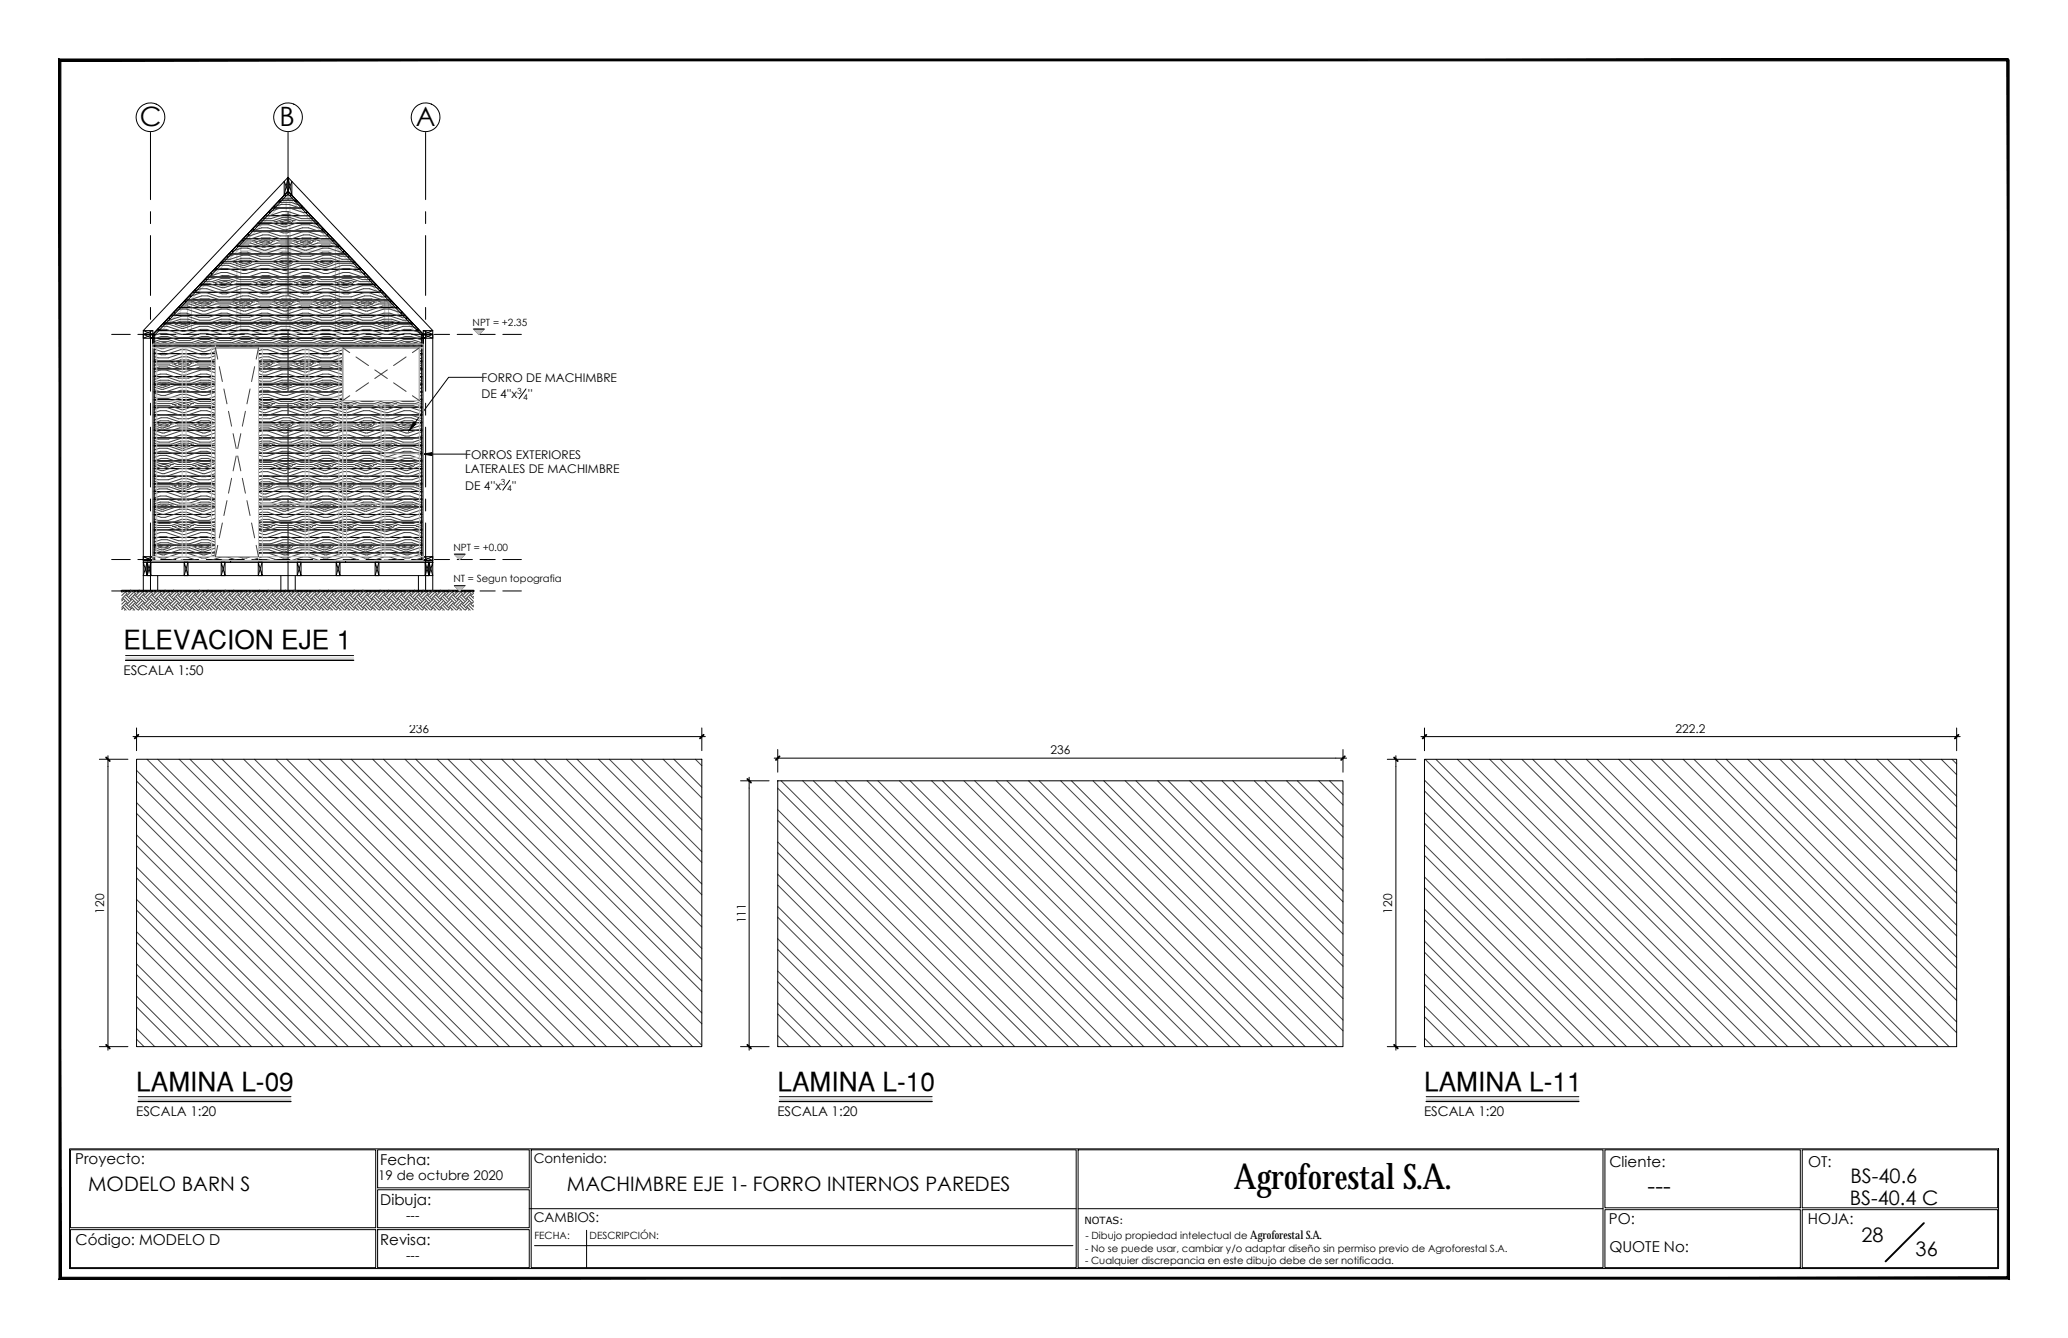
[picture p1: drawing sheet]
<svg xmlns="http://www.w3.org/2000/svg" width="432mm" height="279mm" viewBox="0 0 432 279" stroke-linecap="round" stroke-linejoin="round" font-family="sans-serif">
<defs><g id="words">
<text font-size="7.4" x="257.6" y="248.3">Agroforestal S.A.</text>
<g font-size="5.6">
<text x="29.2" y="26.4">C</text>
<text x="58.3" y="26.4">B</text>
<text x="86.8" y="26.4">A</text>
</g>
<g font-size="5.5">
<text x="25.8" y="135.6">ELEVACION EJE 1</text>
<text x="28.4" y="227.7">LAMINA L-09</text>
<text x="162.3" y="227.7">LAMINA L-10</text>
<text x="297.4" y="227.7">LAMINA L-11</text>
</g>
<text font-size="4.9" x="344" y="249.2">---</text>
<g font-size="4.2">
<text x="18.4" y="248.8">MODELO BARN S</text>
<text x="118.4" y="248.6">MACHIMBRE EJE 1- FORRO INTERNOS PAREDES</text>
<text x="386.2" y="251.5">BS-40.4 C</text>
<text x="386.4" y="247">BS-40.6</text>
<text x="388.7" y="259.4">28</text>
<text x="400" y="262.3">36</text>
</g>
<g font-size="3.1">
<text x="15.7" y="243.2">Proyecto:</text>
<text x="79.4" y="243.2">Fecha:</text>
<text x="336.1" y="243.7">Cliente:</text>
<text x="377.6" y="243.6">OT:</text>
<text x="79.4" y="251.6">Dibuja:</text>
<text x="336" y="255.5">PO:</text>
<text x="377.5" y="255.5">HOJA:</text>
<text x="15.8" y="260">Código: MODELO D</text>
<text x="79.4" y="260.1">Revisa:</text>
<text x="336" y="261.5">QUOTE No:</text>
</g>
<g font-size="2.8">
<text x="25.8" y="140.9">ESCALA 1:50</text>
<text x="28.4" y="233">ESCALA 1:20</text>
<text x="162.3" y="233">ESCALA 1:20</text>
<text x="297.4" y="233">ESCALA 1:20</text>
<text x="111.4" y="242.9">Contenido:</text>
<text x="79" y="246.5">19 de octubre 2020</text>
<text x="84.8" y="254.8">---</text>
<text x="111.4" y="255.3">CAMBIOS:</text>
<text x="84.8" y="263.1">---</text>
</g>
<g font-size="2.5">
<text x="100.6" y="79.7">FORRO DE MACHIMBRE</text>
<text x="100.6" y="83.2">DE 4''x</text>
<text x="110.2" y="83.2">''</text>
<text x="97.2" y="95.7">FORROS EXTERIORES</text>
<text x="97.2" y="98.8">LATERALES DE MACHIMBRE</text>
<text x="97.2" y="102.2">DE 4''x</text>
<text x="106.9" y="102.2">''</text>
<text x="85.5" y="153">236</text>
<text x="349.9" y="153.1">222.2</text>
<text x="219.3" y="157.5">236</text>
<text x="21.8" y="190.8" transform="rotate(-90 21.8 190.8)">120</text>
<text x="290.7" y="190.8" transform="rotate(-90 290.7 190.8)">120</text>
<text x="155.7" y="192.8" transform="rotate(-90 155.7 192.8)">111</text>
</g>
<text font-size="2.4" x="261.1" y="258.8">Agroforestal S.A.</text>
<g font-size="2.1">
<text x="98.7" y="68">NPT = +2.35</text>
<text x="94.7" y="115">NPT = +0.00</text>
<text x="94.7" y="121.6">NT = Segun topografia</text>
<text x="226.4" y="255.5">NOTAS:</text>
<text x="111.6" y="258.8">FECHA:</text>
<text x="123.1" y="258.8">DESCRIPCIÓN:</text>
<text x="226.6" y="261.4">- No se puede usar, cambiar y/o adaptar diseño sin permiso previo de Agroforestal S.A.</text>
<text x="226.6" y="263.9">- Cualquier discrepancia en este dibujo debe de ser notificada.</text>
<text x="226.6" y="258.8">- Dibujo propiedad intelectual de</text>
</g>
<g font-size="1.8">
<text x="108" y="82.3">3</text>
<text x="109.3" y="83.5">4</text>
<text x="104.6" y="101.3">3</text>
<text x="105.9" y="102.6">4</text>
</g>
</g></defs>
<!-- layer: 0 -->
<g fill="none" stroke="#404040" stroke-width=".21">
<path d="M41.4 59.8l2-.1 3.2 1h.4l3.2-1h1.7l3.2 1h.4l3.2-1h1.7l3.2 1h.4l3.2-1h1.7l3.2 1h.4l3.2-1h1.7l2 .6M41.9 59.2h1.9l2.6 .9h.4l2.6-.9h2.9l2.6 .9h.4l2.5-.9h3l2.6 .9h.4l2.5-.9h3l2.5 .9h.5l2.5-.9h3l.8 .3M42.3 58.8h2l1.9-.6h1.7l1.9 .6h2.9l2-.6h1.7l1.9 .6h2.9l1.9-.6h1.7l1.9 .6h3l1.9-.6h1.7l1.9 .6h2.8M42.7 58.4h1.1l2.6-.9h1.3l2.5 .9h2.1l2.6-.9h1.2l2.6 .9h2.1l2.6-.9h1.2l2.6 .9h2.1l2.5-.9h1.3l2.6 .9h1.9M43.3 57.8l2.9-.9h1.2l2.6 .9h2.1l2.6-.9h1.2l2.6 .9h2.1l2.5-.9h1.3l2.6 .9h2.1l2.5-.9h1.3l2.5 .9h1.6M44.4 56.7l1.8-.6h1.2l3.2 1h.9l3.2-1h1.2l3.2 1h.9l3.1-1h1.3l3.2 1h.8l3.2-1h1.3l3.5 1M44.5 59h.4M45.3 55.6l.7-.2h1.7l3.1 1.1h.5l3.1-1.1h1.7l3.2 1.1h.4l3.2-1.1h1.7l3.2 1.1h.4l3.2-1.1h1.7l2.4 .8M45.7 59l1.1-.2 1.1 .2-.7 .2h-.8zM45.9 55h2.2l2.5 .8h.4l2.6-.8h3l2.5 .8h.4l2.6-.8h2.9l2.6 .8h.4l2.6-.8h2.9l1.2 .4M46.3 54.6h2.2l1.9-.7h1.7l1.9 .7h3l1.9-.7h1.7l1.9 .7h3l1.9-.7h1.7l1.9 .7h3M46.7 54.1h1.4l2.5-.8h1.3l2.5 .8h2.2l2.5-.8h1.3l2.5 .8h2.1l2.6-.8h1.3l2.5 .8h2.2"/>
<path d="M47.3 53.5h.6l2.5-.8h1.3l2.5 .8h2.2l2.5-.8h1.3l2.5 .8h2.1l2.6-.8h1.3l2.5 .8h1.8M48.2 52.5l2.2-.7h1.3l3.2 1.1h.8l3.2-1.1h1.3l3.2 1.1h.8l3.2-1.1h1.3l3.1 1.1h.6M48.5 58.8a2.56 2.56 0 0 1-3.6 .2M48.5 58.8h.4M48.5 58.8l-.6-.2h-1.7l-1.3 .4M48.7 54.8h.4M49.2 51.5l1-.3h1.7l3.2 1h.4l3.2-1h1.7l3.2 1h.4l3.2-1h1.7l2.7 .9M49.9 50.7h2.4l2.6 .9h.4l2.5-.9h3l2.6 .9h.4l2.5-.9h3l1.5 .6M50 54.8l1-.2 1.1 .2-.6 .2h-.9zM51.3 49.3h.8l2.6-.9h1.2l2.6 .9h2.1l2.5-.9h1.3l2.6 .9h2M52.2 48.4l2.5-.8h1.2l3.2 1h.9l3.1-1h1.3l3.2 1h.7M52.7 54.6a2.56 2.56 0 0 1-3.6 .2"/>
<path d="M52.7 54.6h.5M52.7 54.6l-.6-.2h-1.7l-1.3 .4M53 50.5h.4M53 59h.4M53.1 47.4l1.3-.5h1.7l3.2 1.1h.4l3.2-1.1h1.7l3.1 1.1M53.9 46.5h2.7l2.5 .9h.4l2.6-.9h2.9l1.9 .6M54.2 50.5l1.1-.2 1 .2-.6 .2h-.8zM54.2 59l1.1-.2 1 .2-.6 .2h-.8zM56 44.3l2.9-1h1.3l3.2 1.1h.9M56.3 50.1l.7 .2M56.3 58.6l.7 .2M56.4 50.1h-1.7l-1.3 .4"/>
<path d="M56.4 58.6h-1.7l-1.3 .4M57 50.3a2.56 2.56 0 0 1-3.6 .2M57 58.8a2.56 2.56 0 0 1-3.6 .2M57 50.3h.4M57 58.8h.4M57 43.2l1.7-.5h1.7l3.3 1.1M57.2 46.3h.4M57.2 54.8h.4M57.9 42.3h2.9l2.2 .7M58.5 46.3l1-.2 1.1 .2-.6 .2h-.9zM58.5 54.8l1-.2 1.1 .2-.6 .2h-.9zM60 40.1h.1"/>
<path d="M60.2 40l-.2 .1M60.9 40.7l-1.5 .1M61.2 46.1l-.6-.2h-1.7l-1.3 .4M61.2 54.6l-.6-.2h-1.7l-1.3 .4M61.2 46.1a2.54 2.54 0 0 1-3.6 .2M61.2 54.6a2.56 2.56 0 0 1-3.6 .2M61.2 46.1h.5M61.2 54.6h.5M61.4 41.2l-.6 .2h-2.1M61.4 42.1h.5M61.4 50.5h.5M61.4 59h.5"/>
<path d="M61.8 41.7l-.6 .1h-2.9M61.9 42.1l.6 .3M62.1 42l-.2 .1M62.7 50.5l1.1-.2 1 .2-.6 .2h-.8zM62.7 59l1.1-.2 1 .2-.6 .2h-.8zM64.9 45h-2.2l-2.5-.8h-1.3l-2.5 .8h-1.1M65.4 45.5l-2.5 .2-2.5-.9h-1.3l-2.5 .9h-1.9M65.5 50.3l-.7-.2h-1.7l-1.2 .4M65.5 58.8l-.7-.2h-1.7l-1.2 .4M65.5 50.3a2.56 2.56 0 0 1-3.6 .2M65.5 58.8a2.56 2.56 0 0 1-3.6 .2M65.5 50.3h.4"/>
<path d="M65.5 58.8h.4M65.7 46.3h.4l.2 .2M65.7 54.8h.4M65.8 46l-3.3 .1-1.9-.7h-1.7l-1.9 .7h-2.7M66.3 46.5h.1M67 54.8l1-.2 1.1 .2-.7 .2h-.8zM69.5 49.8l-2.3 .1-2.6-.8h-1.2l-2.6 .8h-2.1l-2.6-.8h-1.2l-2.6 .8h-1.6M69.7 54.6a2.55 2.55 0 0 1-3.6 .2M69.7 54.6h.4M69.7 54.6l-.6-.2h-1.7l-1.3 .4M69.9 50.3h-3.2l-1.9-.6h-1.7l-1.9 .6h-2.9l-1.9-.6h-1.7l-2 .6h-2.4M69.9 50.5h.2"/>
<path d="M69.9 59h.5M71.2 59l1.1-.2 1 .2-.6 .2h-.9zM74 58.8a2.55 2.55 0 0 1-3.6 .2M74 58.8h.4M74 58.8l-.7-.2h-1.7l-1.2 .4M31.9 71.4l1.5-.5h1.7l1.9 .6h3l1.9-.6h1.7l1.9 .6h3l1.9-.6h1.7l1.9 .6h3l1.9-.6h1.7l1.9 .6h3l1.9-.6h1.7l1.9 .6h3l1.9-.6h1.7l1.9 .6h2.9l2-.6h1.7l1.9 .6h.4M31.9 75.8h.1M31.9 79.9l1.5-.5h1.7l1.9 .6h3l1.9-.6h1.7l1.9 .6h3l1.9-.6h1.7l1.9 .6h3l1.9-.6h1.7l1.9 .6h3l1.9-.6h1.7l1.9 .6h3l1.9-.6h1.7l1.9 .6h2.9l2-.6h1.7l1.9 .6h.4M31.9 71.8h.3M31.9 76.4l.5-.2h2.9l2.6 .9h.4l2.6-.9h2.9l2.6 .9h.4l2.6-.9h2.9l2.6 .9h.4l2.5-.9h3l2.6 .9h.4l2.5-.9h3l2.5 .9h.5l2.5-.9h3l2.5 .9h.5l2.5-.9h3l2.1 .7M31.9 77.1l1.3-.5h1.7l3.2 1.1h.4l3.2-1.1h1.7l3.2 1.1h.4l3.2-1.1h1.7l3.2 1.1h.4l3.2-1.1h1.7l3.2 1.1h.4l3.2-1.1h1.7l3.2 1.1h.4l3.2-1.1h1.7l3.1 1.1h.5l3.1-1.1h1.7l2.6 .9M31.9 77.8l1.5-.5h1.3l3.2 1h.8l3.2-1h1.3l3.2 1h.8l3.2-1h1.3l3.2 1h.8l3.2-1h1.3l3.2 1h.8l3.2-1h1.3l3.1 1h.9l3.2-1h1.2l3.2 1h.9l3.2-1h1.2l2.8 .9"/>
<path d="M31.9 70.8l1.8-.5h1.2l2.6 .8h2.1l2.5-.8h1.3l2.6 .8h2.1l2.5-.8h1.3l2.5 .8h2.2l2.5-.8h1.3l2.5 .8h2.1l2.6-.8h1.3l2.5 .8h2.1l2.6-.8h1.3l2.5 .8h2.1l2.6-.8h1.2l2.6 .8M31.9 79.3l1.8-.5h1.2l2.6 .8h2.1l2.5-.8h1.3l2.6 .8h2.1l2.5-.8h1.3l2.5 .8h2.2l2.5-.8h1.3l2.5 .8h2.1l2.6-.8h1.3l2.5 .8h2.1l2.6-.8h1.3l2.5 .8h2.1l2.6-.8h1.2l2.6 .8M31.9 70.1l1.5-.5h1.3l2.6 .9h2.1l2.5-.9h1.3l2.5 .9h2.2l2.5-.9h1.3l2.5 .9h2.2l2.5-.9h1.3l2.5 .9h2.1l2.6-.9h1.3l2.5 .9h2.1l2.6-.9h1.2l2.6 .9h2.1a6.6 6.6 0 0 1 6.6 0M31.9 78.6l1.5-.5h1.3l2.6 .9h2.1l2.5-.9h1.3l2.5 .9h2.2l2.5-.9h1.3l2.5 .9h2.2l2.5-.9h1.3l2.5 .9h2.1l2.6-.9h1.3l2.5 .9h2.1l2.6-.9h1.2l2.6 .9h2.1a6.6 6.6 0 0 1 6.6 0M31.9 74.4l1.1 .3M32.7 69l.7-.2h1.3l3.2 1.1h.8l3.2-1.1h1.3l3.2 1 .8 .1 3.2-1.1h1.3l3.2 1 .8 .1 3.2-1.1h1.3l3.2 1 .8 .1 3.2-1.1h1.3l3.1 1 .9 .1 3.2-1.1h1.2l3.2 1 .9 .1 3.2-1.1h1.2l2.6 .8M33 71.8l.7 .2h.8l.6-.2-.6-.3-1.1 .3M33 71.8h.4M33.5 68.1h1.4l3.2 1.1h.4l3.2-1.1h1.7l3.2 1.1h.4l3.2-1.1h1.7l3.2 1.1h.4l3.2-1.1h1.7l3.2 1.1h.4l3.2-1.1h1.7l3.2 1.1h.4l3.2-1.1h1.7l3.1 1.1h.5l3.1-1.1h1.7l1.4 .5M33.9 67.7h1.4l2.6 .9h.4l2.6-.9h2.9l2.6 .9h.4l2.6-.9h2.9l2.6 .9h.4l2.5-.9h3l2.6 .9h.4l2.5-.9h3l2.5 .9h.5l2.5-.9h3l2.5 .9h.5l2.5-.9 3.1 .1M34.3 67.3h1.5l1.9-.6h1.7l1.9 .6h3l1.9-.6h1.7l1.9 .6h2.9l2-.6h1.7l1.9 .6h2.9l1.9-.6h1.7l1.9 .6h3l1.9-.6h1.7l1.9 .6h3l1.9-.6h1.7l1.9 .6h2.3M34.7 66.9h.6l2.6-.9h1.3l2.5 .9h2.1l2.6-.9h1.3l2.5 .9h2.1l2.6-.9h1.2l2.6 .9h2.1l2.6-.9h1.2l2.6 .9h2.1l2.5-.9h1.3l2.6 .9h2.1l2.5-.9h1.3l2.5 .9h1.5"/>
<path d="M35.4 66.2l2.3-.8h1.3l2.5 .8h2.1l2.6-.8h1.2l2.6 .8h2.1l2.6-.8h1.2l2.6 .8h2.1l2.5-.8h1.3l2.6 .8h2.1l2.5-.8h1.3l2.5 .8h2.2l2.5-.8h1.3l2.5 .8h1.1M35.8 71.5a2.56 2.56 0 0 1-3.6 .3M35.8 71.5h.4M35.8 71.5l-.7-.2h-1.7l-1.2 .5M36 67.5h.4M36 76h.4M36.6 64.9l1.1-.4h1.3l3.1 1.1h.9l3.2-1.1h1.2l3.2 1.1h.9l3.2-1.1h1.2l3.2 1.1h.9l3.1-1.1h1.3l3.2 1.1h.8l3.2-1.1h1.3l3.2 1.1h.8l3.2-1.1h1.3l2.9 1M37.3 67.5l1-.2 1.1 .2-.7 .2h-.8zM37.3 76l1-.2 1.1 .2-.7 .2h-.8zM37.5 63.9h1.7l3.2 1.1h.4l3.2-1.1h1.7l3.1 1.1h.5l3.1-1.1h1.7l3.2 1.1h.4l3.2-1.1h1.7l3.2 1.1h.4l3.2-1.1h1.7l3.2 1.1h.4l3.2-1.1h1.7l1.7 .6M37.9 63.5h1.7l2.5 .8h.5l2.5-.8h3l2.5 .8h.4l2.6-.8h3l2.5 .8h.4l2.6-.8h2.9l2.6 .8h.4l2.6-.8h2.9l2.6 .8h.4l2.5-.8h3l.5 .1M38.3 63.1h1.7l1.9-.7h1.7l1.9 .7h3l1.9-.7h1.7l1.9 .7h3l1.9-.7h1.7l1.9 .7h3l1.9-.7h1.7l1.9 .7h3l1.9-.7h1.7l1.9 .7h2.5"/>
<path d="M38.7 62.6h.9l2.5-.8h1.3l2.6 .8h2.1l2.5-.8h1.3l2.5 .8h2.2l2.5-.8h1.3l2.5 .8h2.1l2.6-.8h1.3l2.5 .8h2.1l2.6-.8h1.3l2.5 .8h1.7M39.2 74.5h-1.3l-2.6 .9h-2.1l-1.3-.5M39.2 74.5l2.5 .9h2.1l2.6-.9h1.3M39.3 62a6.3 6.3 0 0 1 6.4 0h2.2l2.5-.8h1.3l2.5 .8h2.2l2.5-.8h1.3l2.5 .8h2.1l2.6-.8h1.3l2.5 .8h2.1l2.6-.8h1.2l2.6 .8h1.3M40 67.3a2.56 2.56 0 0 1-3.6 .2M40 75.8a2.56 2.56 0 0 1-3.6 .2M40 67.3h.4M40 75.8h.4M40 67.3l-.6-.2h-1.7l-1.3 .4M40 75.8l-.6-.2h-1.7l-1.3 .4M40.2 63.3h.5M40.2 71.8h.5"/>
<path d="M40.5 60.8l1.4-.5h1.3l3.2 1.1h.8l3.2-1.1h1.3l3.2 1.1h.8l3.2-1.1h1.3l3.2 1.1h.8l3.2-1.1h1.3l3.1 1.1h.9l3.2-1.1h1.2l3.3 1.1M43 63.1l.6 .2-.6 .2h-.9l-.6-.2 1.5-.2M43 71.5l.6 .3-.6 .2h-.9l-.6-.2 1.5-.3M44.3 63.1a2.56 2.56 0 0 1-3.6 .2M44.3 71.5a2.56 2.56 0 0 1-3.6 .3M44.3 63.1h.4M44.3 71.5h.4M44.3 63.1l-.7-.3h-1.7l-1.2 .5M44.3 71.5l-.7-.2h-1.7l-1.2 .5M44.5 67.5h.4M44.5 76h.4M45.7 67.5l1.1-.2 1.1 .2-.7 .2h-.8z"/>
<path d="M45.7 76l1.1-.2 1.1 .2-.7 .2h-.8zM47.7 74.5l2.5 .9h2.1l2.6-.9h1.2M48.5 75.8a2.56 2.56 0 0 1-3.6 .2M48.5 67.3a2.56 2.56 0 0 1-3.6 .2M48.5 67.3h.4M48.5 75.8h.4M48.5 67.3l-.6-.2h-1.7l-1.3 .4M48.5 75.8l-.6-.2h-1.7l-1.3 .4M48.7 63.3h.4M48.7 71.8h.4M50 63.3l1-.2 1.1 .2-.6 .2h-.9zM50 71.8l1-.3 1.1 .3-.6 .2h-.9z"/>
<path d="M52.7 63.1a2.56 2.56 0 0 1-3.6 .2M52.7 71.5a2.56 2.56 0 0 1-3.6 .3M52.7 63.1h.5M52.7 71.5h.5M52.7 63.1l-.6-.3h-1.7l-1.3 .5M52.7 71.5l-.6-.2h-1.7l-1.3 .5M53 67.5h.4M53 76h.4M54.2 67.5l1.1-.2 1 .2-.6 .2h-.8zM54.2 76l1.1-.2 1 .2-.6 .2h-.8zM56.1 74.5l2.6 .9h2.1l2.6-.9h1.2M56.3 67.1l.7 .2"/>
<path d="M56.3 75.6l.7 .2M56.4 67.1h-1.7l-1.3 .4M56.4 75.6h-1.7l-1.3 .4M57 67.3a2.56 2.56 0 0 1-3.6 .2M57 75.8a2.56 2.56 0 0 1-3.6 .2M57 67.3h.4M57 75.8h.4M57.2 63.3h.4M57.2 71.8h.4M58.5 63.3l1-.2 1.1 .2-.6 .2h-.9zM58.5 71.8l1-.3 1.1 .3-.6 .2h-.9zM61.2 63.1l-.6-.3h-1.7l-1.3 .5"/>
<path d="M61.2 71.5l-.6-.2h-1.7l-1.3 .5M61.2 63.1a2.56 2.56 0 0 1-3.6 .2M61.2 71.5a2.56 2.56 0 0 1-3.6 .3M61.2 63.1h.5M61.2 71.5h.5M61.4 67.5h.5M61.4 76h.5M62.7 67.5l1.1-.2 1 .2-.6 .2h-.8zM62.7 76l1.1-.2 1 .2-.6 .2h-.8zM64.6 74.5l2.6 .9h2.1l2.5-.9h1.3M65.5 67.3l-.7-.2h-1.7l-1.2 .4M65.5 75.8l-.7-.2h-1.7l-1.2 .4"/>
<path d="M65.5 67.3a2.56 2.56 0 0 1-3.6 .2M65.5 75.8a2.56 2.56 0 0 1-3.6 .2M65.5 67.3h.4M65.5 75.8h.4M65.7 63.3h.4M65.7 71.8h.4M67 63.3l1-.2 1.1 .2-.7 .2h-.8zM67 71.8l1-.3 1.1 .3-.7 .2h-.8zM69.7 63.1a2.55 2.55 0 0 1-3.6 .2M69.7 71.5a2.55 2.55 0 0 1-3.6 .3M69.7 63.1h.4M69.7 71.5h.4"/>
<path d="M69.7 63.1l-.6-.3h-1.7l-1.3 .5M69.7 71.5l-.6-.2h-1.7l-1.3 .5M69.9 67.5h.5M69.9 76h.5M71.2 67.5l1.1-.2 1 .2-.6 .2h-.9zM71.2 76l1.1-.2 1 .2-.6 .2h-.9zM73.1 74.5l2.6 .9h2.1l2.5-.9h1.3M74 67.3a2.55 2.55 0 0 1-3.6 .2M74 75.8a2.55 2.55 0 0 1-3.6 .2M74 67.3h.4M74 75.8h.4M74 67.3l-.7-.2h-1.7l-1.2 .4"/>
<path d="M74 75.8l-.7-.2h-1.7l-1.2 .4M74.2 63.3h.4M74.2 71.8h.4M75.4 63.3l1.1-.2 1.1 .2-.7 .2h-.8zM75.4 71.8l1.1-.3 1.1 .3-.7 .2h-.8zM78.2 63.1a2.55 2.55 0 0 1-3.6 .2M78.2 71.5a2.55 2.55 0 0 1-3.6 .3M78.2 63.1h.4M78.2 71.5h.4M78.2 63.1l-.6-.3h-1.7l-1.3 .5M78.2 71.5l-.6-.2h-1.7l-1.3 .5M78.4 67.5h.4"/>
<path d="M78.4 76h.4M79.7 67.5l.6 .2h.9l.6-.2-.6-.2-1.5 .2M79.7 76l.6 .2h.9l.6-.2-.6-.2-1.5 .2M81.6 74.5l2.5 .9h2.2l2.1-.7M82.4 67.3a2.56 2.56 0 0 1-3.6 .2M82.4 75.8a2.56 2.56 0 0 1-3.6 .2M82.4 67.3h.5M82.4 75.8h.5M82.4 67.3l-.6-.2h-1.7l-1.3 .4M82.4 75.8l-.6-.2h-1.7l-1.3 .4M82.7 71.8h.4M83.9 71.8l1.1-.3 1.1 .3-.7 .2h-.8z"/>
<path d="M86.7 71.5a2.56 2.56 0 0 1-3.6 .3M86.7 71.5h.4M86.7 71.5l-.6-.2h-1.7l-1.3 .5M86.9 76h.4M87.3 76l1.1 .5M88.4 75.2l-1.7 .6h-3l-1.9-.6h-1.7l-1.9 .6h-3l-1.9-.6h-1.7l-1.9 .6h-3l-1.9-.6h-1.7l-1.9 .6h-2.9l-1.9-.6h-1.7l-2 .6h-2.9l-1.9-.6h-1.7l-1.9 .6h-3l-1.9-.6h-1.7l-1.9 .6h-3l-.9-.3M88.4 76h-.2l.2 .1M88.4 72h-.9l-2.5 .8h-.4l-2.6-.8h-3l-2.5 .8h-.4l-2.6-.8h-2.9l-2.6 .8h-.4l-2.6-.8h-2.9l-2.6 .8h-.4l-2.5-.8h-3l-2.6 .8h-.4l-2.5-.8h-3l-2.5 .8h-.5l-2.5-.8h-3l-2.5 .8h-.4l-1.8-.6M88.4 72.4l-3.2 1h-.4l-3.2-1h-1.7l-3.2 1h-.4l-3.2-1h-1.7l-3.2 1h-.4l-3.2-1h-1.7l-3.2 1h-.4l-3.2-1h-1.7l-3.1 1h-.5l-3.1-1h-1.7l-3.2 1h-.4l-3.2-1h-1.7l-3.2 1h-.4l-2-.6M88.4 73.1l-3 1h-.8l-3.2-1.1h-1.3l-3.2 1.1h-.8l-3.2-1.1h-1.3l-3.2 1.1h-.8l-3.2-1.1h-1.3l-3.1 1.1h-.9l-3.2-1.1h-1.2l-3.2 1.1h-.9l-3.2-1.1h-1.2l-3.2 1.1h-.9l-3.1-1.1h-1.3l-3.2 1.1h-.8l-1.8-.6M88.4 74l-2.3 .7h-2.2l-2.5-.8h-1.3l-2.5 .8h-2.2l-2.5-.8h-1.3l-2.5 .8h-2.1l-2.6-.8h-1.3l-2.5 .8h-2.1l-2.6-.8h-1.2l-2.6 .8h-2.1l-2.6-.8h-1.2l-2.6 .8h-2.1l-2.5-.8h-1.3l-2.6 .8h-2.1M88.4 75.6l-1.1 .4"/>
<path d="M31.9 84.3h.1M31.9 88.4l1.5-.5h1.7l1.9 .6h3l1.9-.6h1.7l1.9 .6h3l1.9-.6h1.7l1.9 .6h3l1.9-.6h1.7l1.9 .6h3l1.9-.6h1.7l1.9 .6h3l1.9-.6h1.7l1.9 .6h2.9l2-.6h1.7l1.9 .6h.4M31.9 92.8h.1M31.9 96.9l1.5-.5h1.7l1.9 .6h3l1.9-.6h1.7l1.9 .6h3l1.9-.6h1.7l1.9 .6h3l1.9-.6h1.7l1.9 .6h3l1.9-.6h1.7l1.9 .6h3l1.9-.6h1.7l1.9 .6h2.9l2-.6h1.7l1.9 .6h.4M31.9 80.2h.3M31.9 88.7h.3M31.9 97.2h.3M31.9 84.8l.5-.1h2.9l2.6 .8h.4l2.6-.8h2.9l2.6 .8h.4l2.6-.8h2.9l2.6 .8h.4l2.5-.8h3l2.6 .8h.4l2.5-.8h3l2.5 .8h.5l2.5-.8h3l2.5 .8h.5l2.5-.8h3l2.1 .7M31.9 93.3l.5-.1h2.9l2.6 .8h.4l2.6-.8h2.9l2.6 .8h.4l2.6-.8h2.9l2.6 .8h.4l2.5-.8h3l2.6 .8h.4l2.5-.8h3l2.5 .8h.5l2.5-.8h3l2.5 .8h.5l2.5-.8h3l2.1 .7M31.9 85.6l1.3-.5h1.7l3.2 1.1h.4l3.2-1.1h1.7l3.2 1.1h.4l3.2-1.1h1.7l3.2 1.1h.4l3.2-1.1h1.7l3.2 1.1h.4l3.2-1.1h1.7l3.2 1.1h.4l3.2-1.1h1.7l3.1 1.1h.5l3.1-1.1h1.7l2.6 .9M31.9 94l1.3-.4h1.7l3.2 1.1h.4l3.2-1.1h1.7l3.2 1.1h.4l3.2-1.1h1.7l3.2 1.1h.4l3.2-1.1h1.7l3.2 1.1h.4l3.2-1.1h1.7l3.2 1.1h.4l3.2-1.1h1.7l3.1 1.1h.5l3.1-1.1h1.7l2.6 .8M31.9 86.3l1.5-.5h1.3l3.2 1h.8l3.2-1h1.3l3.2 1h.8l3.2-1h1.3l3.2 1h.8l3.2-1h1.3l3.2 1h.8l3.2-1h1.3l3.1 1h.9l3.2-1h1.2l3.2 1h.9l3.2-1h1.2l2.8 .9"/>
<path d="M31.9 94.8l1.5-.6h1.3l3.2 1.1h.8l3.2-1.1h1.3l3.2 1.1h.8l3.2-1.1h1.3l3.2 1.1h.8l3.2-1.1h1.3l3.2 1.1h.8l3.2-1.1h1.3l3.1 1.1h.9l3.2-1.1h1.2l3.2 1.1h.9l3.2-1.1h1.2l2.8 1M31.9 87.8l1.8-.6h1.2l2.6 .9h2.1l2.5-.9h1.3l2.6 .9h2.1l2.5-.9h1.3l2.5 .9h2.2l2.5-.9h1.3l2.5 .9h2.1l2.6-.9h1.3l2.5 .9h2.1l2.6-.9h1.3l2.5 .9h2.1l2.6-.9h1.2l2.6 .9M31.9 96.3l1.8-.6h1.2l2.6 .9h2.1l2.5-.9h1.3l2.6 .9h2.1l2.5-.9h1.3l2.5 .9h2.2l2.5-.9h1.3l2.5 .9h2.1l2.6-.9h1.3l2.5 .9h2.1l2.6-.9h1.3l2.5 .9h2.1l2.6-.9h1.2l2.6 .9M31.9 87.1l1.5-.5h1.3l2.6 .9h2.1l2.5-.9h1.3l2.5 .9h2.2l2.5-.9h1.3l2.5 .9h2.2l2.5-.9h1.3l2.5 .9h2.1l2.6-.9h1.3l2.5 .9h2.1l2.6-.9h1.2l2.6 .9h2.1a6.6 6.6 0 0 1 6.6 0M31.9 95.6l1.5-.5h1.3l2.6 .8h2.1l2.5-.8h1.3l2.5 .8h2.2l2.5-.8h1.3l2.5 .8h2.2l2.5-.8h1.3l2.5 .8h2.1l2.6-.8h1.3l2.5 .8h2.1l2.6-.8h1.2l2.6 .8h2.1a6.6 6.6 0 0 1 6.6 0M31.9 82.8l1.1 .4M31.9 91.3l1.1 .4M31.9 99.8l1.1 .4M33 80.2l.7 .3h.8l.6-.3-.6-.2-1.1 .2M33 88.7l.7 .2h.8l.6-.2-1-.2-.7 .2M33 97.2l.7 .2h.8l.6-.2-.6-.2-1.1 .2M33 80.2h.4"/>
<path d="M33 88.7h.4M33 97.2h.4M35.8 80a2.56 2.56 0 0 1-3.6 .2M35.8 88.5a2.56 2.56 0 0 1-3.6 .2M35.8 97a2.54 2.54 0 0 1-3.6 .2M35.8 80h.4M35.8 88.5h.4M35.8 97h.4M35.8 80l-.7-.2h-1.7l-1.2 .4M35.8 88.5l-.7-.2h-1.7l-1.2 .4M35.8 97l-.7-.2h-1.7l-1.2 .4M36 84.5h.4"/>
<path d="M36 93h.4M37.3 84.5l1-.2 1.1 .2-.7 .2h-.8zM37.3 93l1-.2 1.1 .2-.7 .2h-.8zM40 84.3a2.56 2.56 0 0 1-3.6 .2M40 92.8a2.54 2.54 0 0 1-3.6 .2M40 84.3h.4M40 92.8h.4M40 84.3l-.6-.2h-1.7l-1.3 .4M40 92.8l-.6-.3h-1.7l-1.3 .5M40.2 80.2h.5M40.2 88.7h.5M40.2 97.2h.5"/>
<path d="M43 80l.6 .2-.6 .3h-.9l-.6-.3 1.5-.2M43 88.5l.6 .2-.6 .2h-.9l-.6-.2 1.5-.2M43 97l.6 .2-.6 .2h-.9l-.6-.2 1.5-.2M44.3 80a2.56 2.56 0 0 1-3.6 .2M44.3 88.5a2.56 2.56 0 0 1-3.6 .2M44.3 97a2.54 2.54 0 0 1-3.6 .2M44.3 80h.4M44.3 88.5h.4M44.3 97h.4M44.3 80l-.7-.2h-1.7l-1.2 .4M44.3 88.5l-.7-.2h-1.7l-1.2 .4M44.3 97l-.7-.2h-1.7l-1.2 .4"/>
<path d="M44.5 84.5h.4M44.5 93h.4M45.7 84.5l1.1-.2 1.1 .2-.7 .2h-.8zM45.7 93l1.1-.2 1.1 .2-.7 .2h-.8zM48.5 84.3a2.56 2.56 0 0 1-3.6 .2M48.5 92.8a2.54 2.54 0 0 1-3.6 .2M48.5 84.3h.4M48.5 92.8h.4M48.5 84.3l-.6-.2h-1.7l-1.3 .4M48.5 92.8l-.6-.3h-1.7l-1.3 .5M48.7 80.2h.4M48.7 88.7h.4"/>
<path d="M48.7 97.2h.4M50 80.2l1-.2 1.1 .2-.6 .3h-.9zM50 88.7l1-.2 1.1 .2-.6 .2h-.9zM50 97.2l1-.2 1.1 .2-.6 .2h-.9zM52.7 80a2.56 2.56 0 0 1-3.6 .2M52.7 88.5a2.56 2.56 0 0 1-3.6 .2M52.7 97a2.54 2.54 0 0 1-3.6 .2M52.7 80h.5M52.7 88.5h.5M52.7 97h.5M52.7 80l-.6-.2h-1.7l-1.3 .4M52.7 88.5l-.6-.2h-1.7l-1.3 .4"/>
<path d="M52.7 97l-.6-.2h-1.7l-1.3 .4M53 84.5h.4M53 93h.4M54.2 84.5l1.1-.2 1 .2-.6 .2h-.8zM54.2 93l1.1-.2 1 .2-.6 .2h-.8zM56.3 84.1l.7 .2M56.3 92.5l.7 .3M56.4 84.1h-1.7l-1.3 .4M56.4 92.5h-1.7l-1.3 .5M57 84.3a2.56 2.56 0 0 1-3.6 .2M57 92.8a2.54 2.54 0 0 1-3.6 .2M57 84.3h.4"/>
<path d="M57 92.8h.4M57.2 80.2h.4M57.2 88.7h.4M57.2 97.2h.4M58.5 80.2l1-.2 1.1 .2-.6 .3h-.9zM58.5 88.7l1-.2 1.1 .2-.6 .2h-.9zM58.5 97.2l1-.2 1.1 .2-.6 .2h-.9zM61.2 80l-.6-.2h-1.7l-1.3 .4M61.2 88.5l-.6-.2h-1.7l-1.3 .4M61.2 97l-.6-.2h-1.7l-1.3 .4M61.2 88.5a2.56 2.56 0 0 1-3.6 .2M61.2 80a2.56 2.56 0 0 1-3.6 .2"/>
<path d="M61.2 97a2.54 2.54 0 0 1-3.6 .2M61.2 80h.5M61.2 88.5h.5M61.2 97h.5M61.4 84.5h.5M61.4 93h.5M62.7 84.5l1.1-.2 1 .2-.6 .2h-.8zM62.7 93l1.1-.2 1 .2-.6 .2h-.8zM65.5 84.3l-.7-.2h-1.7l-1.2 .4M65.5 92.8l-.7-.3h-1.7l-1.2 .5M65.5 84.3a2.56 2.56 0 0 1-3.6 .2M65.5 92.8a2.54 2.54 0 0 1-3.6 .2"/>
<path d="M65.5 84.3h.4M65.5 92.8h.4M65.7 80.2h.4M65.7 88.7h.4M65.7 97.2h.4M67 80.2l1-.2 1.1 .2-.7 .3h-.8zM67 88.7l1-.2 1.1 .2-.7 .2h-.8zM67 97.2l1-.2 1.1 .2-.7 .2h-.8zM69.7 97a2.52 2.52 0 0 1-3.6 .2M69.7 80a2.55 2.55 0 0 1-3.6 .2M69.7 88.5a2.55 2.55 0 0 1-3.6 .2M69.7 80h.4"/>
<path d="M69.7 88.5h.4M69.7 97h.4M69.7 80l-.6-.2h-1.7l-1.3 .4M69.7 88.5l-.6-.2h-1.7l-1.3 .4M69.7 97l-.6-.2h-1.7l-1.3 .4M69.9 84.5h.5M69.9 93h.5M71.2 84.5l1.1-.2 1 .2-.6 .2h-.9zM71.2 93l1.1-.2 1 .2-.6 .2h-.9zM74 84.3a2.55 2.55 0 0 1-3.6 .2M74 92.8a2.52 2.52 0 0 1-3.6 .2M74 84.3h.4"/>
<path d="M74 92.8h.4M74 84.3l-.7-.2h-1.7l-1.2 .4M74 92.8l-.7-.3h-1.7l-1.2 .5M74.2 80.2h.4M74.2 88.7h.4M74.2 97.2h.4M75.4 80.2l1.1-.2 1.1 .2-.7 .3h-.8zM75.4 88.7l1.1-.2 1.1 .2-.7 .2h-.8zM75.4 97.2l1.1-.2 1.1 .2-.7 .2h-.8zM78.2 80a2.55 2.55 0 0 1-3.6 .2M78.2 88.5a2.55 2.55 0 0 1-3.6 .2M78.2 97a2.52 2.52 0 0 1-3.6 .2"/>
<path d="M78.2 80h.4M78.2 88.5h.4M78.2 97h.4M78.2 80l-.6-.2h-1.7l-1.3 .4M78.2 88.5l-.6-.2h-1.7l-1.3 .4M78.2 97l-.6-.2h-1.7l-1.3 .4M78.4 84.5h.4M78.4 93h.4M79.7 84.5l.6 .2h.9l.6-.2-.6-.2-1.5 .2M79.7 93l.6 .2h.9l.6-.2-.6-.2-1.5 .2M82.4 84.3a2.56 2.56 0 0 1-3.6 .2M82.4 92.8a2.54 2.54 0 0 1-3.6 .2"/>
<path d="M82.4 84.3h.5M82.4 92.8h.5M82.4 84.3l-.6-.2h-1.7l-1.3 .4M82.4 92.8l-.6-.3h-1.7l-1.3 .5M82.7 80.2h.4M82.7 88.7h.4M82.7 97.2h.4M83.9 80.2l1.1-.2 1.1 .2-.7 .3h-.8zM83.9 88.7l1.1-.2 1.1 .2-.7 .2h-.8zM83.9 97.2l1.1-.2 1.1 .2-.7 .2h-.8zM86.7 80a2.56 2.56 0 0 1-3.6 .2M86.7 88.5a2.56 2.56 0 0 1-3.6 .2"/>
<path d="M86.7 97a2.54 2.54 0 0 1-3.6 .2M86.7 80h.4M86.7 88.5h.4M86.7 97h.4M86.7 80l-.6-.2h-1.7l-1.3 .4M86.7 88.5l-.6-.2h-1.7l-1.3 .4M86.7 97l-.6-.2h-1.7l-1.3 .4M86.9 84.5h.4M86.9 93h.4M87.3 84.5l1.1 .5M87.3 93l.2 .2 .9 .3M88.4 83.7l-1.7 .6h-3l-1.9-.7h-1.7l-1.9 .7h-3l-1.9-.7h-1.7l-1.9 .7h-3l-1.9-.7h-1.7l-1.9 .7h-2.9l-1.9-.7h-1.7l-2 .7h-2.9l-1.9-.7h-1.7l-1.9 .7h-3l-1.9-.7h-1.7l-1.9 .7h-3l-.9-.3"/>
<path d="M88.4 92.2l-1.7 .6h-3l-1.9-.7h-1.7l-1.9 .7h-3l-1.9-.7h-1.7l-1.9 .7h-3l-1.9-.7h-1.7l-1.9 .7h-2.9l-1.9-.7h-1.7l-2 .7h-2.9l-1.9-.7h-1.7l-1.9 .7h-3l-1.9-.7h-1.7l-1.9 .7h-3l-.9-.3M88.4 84.5h-.2l.2 .1M88.4 93h-.2h.2M88.4 80.5h-.9l-2.5 .8h-.4l-2.6-.8h-3l-2.5 .8h-.4l-2.6-.8h-2.9l-2.6 .8h-.4l-2.6-.8h-2.9l-2.6 .8h-.4l-2.5-.8h-3l-2.6 .8h-.4l-2.5-.8h-3l-2.5 .8h-.5l-2.5-.8h-3l-2.5 .8h-.4l-1.8-.6M88.4 88.9h-.9l-2.5 .9h-.4l-2.6-.9h-3l-2.5 .9h-.4l-2.6-.9h-2.9l-2.6 .9h-.4l-2.6-.9h-2.9l-2.6 .9h-.4l-2.5-.9h-3l-2.6 .9h-.4l-2.5-.9h-3l-2.5 .9h-.5l-2.5-.9h-3l-2.5 .9h-.4l-1.8-.6M88.4 97.4h-.9l-2.5 .9h-.4l-2.6-.9h-3l-2.5 .9h-.4l-2.6-.9h-2.9l-2.6 .9h-.4l-2.6-.9h-2.9l-2.6 .9h-.4l-2.5-.9h-3l-2.6 .9h-.4l-2.5-.9h-3l-2.5 .9h-.5l-2.5-.9h-3l-2.5 .9h-.4l-1.8-.6M88.4 80.9l-3.2 1h-.4l-3.2-1h-1.7l-3.2 1h-.4l-3.2-1h-1.7l-3.2 1h-.4l-3.2-1h-1.7l-3.2 1h-.4l-3.2-1h-1.7l-3.1 1h-.5l-3.1-1h-1.7l-3.2 1h-.4l-3.2-1h-1.7l-3.2 1h-.4l-2-.6M88.4 89.4l-3.2 1h-.4l-3.2-1h-1.7l-3.2 1h-.4l-3.2-1h-1.7l-3.2 1h-.4l-3.2-1h-1.7l-3.2 1h-.4l-3.2-1h-1.7l-3.1 1h-.5l-3.1-1h-1.7l-3.2 1h-.4l-3.2-1h-1.7l-3.2 1h-.4l-2-.6M88.4 97.9l-3.2 1h-.4l-3.2-1h-1.7l-3.2 1h-.4l-3.2-1h-1.7l-3.2 1h-.4l-3.2-1h-1.7l-3.2 1h-.4l-3.2-1h-1.7l-3.1 1h-.5l-3.1-1h-1.7l-3.2 1h-.4l-3.2-1h-1.7l-3.2 1h-.4l-2-.6M88.4 81.6l-3 1h-.8l-3.2-1.1h-1.3l-3.2 1.1h-.8l-3.2-1.1h-1.3l-3.2 1.1h-.8l-3.2-1.1h-1.3l-3.1 1.1h-.9l-3.2-1.1h-1.2l-3.2 1.1h-.9l-3.2-1.1h-1.2l-3.2 1.1h-.9l-3.1-1.1h-1.3l-3.2 1.1h-.8l-1.8-.6M88.4 90.1l-3 1h-.8l-3.2-1.1h-1.3l-3.2 1.1h-.8l-3.2-1.1h-1.3l-3.2 1.1h-.8l-3.2-1.1h-1.3l-3.1 1.1h-.9l-3.2-1.1h-1.2l-3.2 1.1h-.9l-3.2-1.1h-1.2l-3.2 1.1h-.9l-3.1-1.1h-1.3l-3.2 1.1h-.8l-1.8-.6M88.4 98.6l-3 .9h-.8l-3.2-1h-1.3l-3.2 1h-.8l-3.2-1h-1.3l-3.2 1h-.8l-3.2-1h-1.3l-3.1 1h-.9l-3.2-1h-1.2l-3.2 1h-.9l-3.2-1h-1.2l-3.2 1h-.9l-3.1-1h-1.3l-3.2 1h-.8l-1.8-.5"/>
<path d="M88.4 83.1l-2.1 .8h-2.2l-2.5-.9h-1.3l-2.5 .9h-2.1l-2.6-.9h-1.3l-2.5 .9h-2.1l-2.6-.9h-1.2l-2.6 .9h-2.1l-2.6-.9h-1.2l-2.6 .9h-2.1l-2.5-.9h-1.3l-2.6 .9h-2.1l-2.5-.9h-1.3l-2.6 .9h-2.1l-1.3-.5M88.4 91.6l-2.1 .7h-2.2l-2.5-.8h-1.3l-2.5 .8h-2.1l-2.6-.8h-1.3l-2.5 .8h-2.1l-2.6-.8h-1.2l-2.6 .8h-2.1l-2.6-.8h-1.2l-2.6 .8h-2.1l-2.5-.8h-1.3l-2.6 .8h-2.1l-2.5-.8h-1.3l-2.6 .8h-2.1l-1.3-.4M88.4 82.4l-2.3 .8h-2.2l-2.5-.8h-1.3l-2.5 .8h-2.2l-2.5-.8h-1.3l-2.5 .8h-2.1l-2.6-.8h-1.3l-2.5 .8h-2.1l-2.6-.8h-1.2l-2.6 .8h-2.1l-2.6-.8h-1.2l-2.6 .8h-2.1l-2.5-.8h-1.3l-2.6 .8h-2.1M88.4 90.9l-2.3 .8h-2.2l-2.5-.9h-1.3l-2.5 .9h-2.2l-2.5-.9h-1.3l-2.5 .9h-2.1l-2.6-.9h-1.3l-2.5 .9h-2.1l-2.6-.9h-1.2l-2.6 .9h-2.1l-2.6-.9h-1.2l-2.6 .9h-2.1l-2.5-.9h-1.3l-2.6 .9h-2.1M88.4 99.4l-2.3 .8h-2.2l-2.5-.9h-1.3l-2.5 .9h-2.2l-2.5-.9h-1.3l-2.5 .9h-2.1l-2.6-.9h-1.3l-2.5 .9h-2.1l-2.6-.9h-1.2l-2.6 .9h-2.1l-2.6-.9h-1.2l-2.6 .9h-2.1l-2.5-.9h-1.3l-2.6 .9h-2.1M88.4 84.1l-1.1 .4M88.4 92.6l-1.1 .4M31.9 101.2h.1M31.9 105.4l1.5-.6h1.7l1.9 .7h3l1.9-.7h1.7l1.9 .7h3l1.9-.7h1.7l1.9 .7h3l1.9-.7h1.7l1.9 .7h3l1.9-.7h1.7l1.9 .7h3l1.9-.7h1.7l1.9 .7h2.9l2-.7h1.7l1.9 .7h.4M31.9 109.7h.1M31.9 113.8l1.5-.5h1.7l1.9 .7h3l1.9-.7h1.7l1.9 .7h3l1.9-.7h1.7l1.9 .7h3l1.9-.7h1.7l1.9 .7h3l1.9-.7h1.7l1.9 .7h3l1.9-.7h1.7l1.9 .7h2.9l2-.7h1.7l1.9 .7h.4M31.9 105.7h.3"/>
<path d="M31.9 114.2h.3M31.9 101.8l.5-.1h2.9l2.6 .8h.4l2.6-.8h2.9l2.6 .8h.4l2.6-.8h2.9l2.6 .8h.4l2.5-.8h3l2.6 .8h.4l2.5-.8h3l2.5 .8h.5l2.5-.8h3l2.5 .8h.5l2.5-.8h3l2.1 .7M31.9 110.3l.5-.1h2.9l2.6 .8h.4l2.6-.8h2.9l2.6 .8h.4l2.6-.8h2.9l2.6 .8h.4l2.5-.8h3l2.6 .8h.4l2.5-.8h3l2.5 .8h.5l2.5-.8h3l2.5 .8h.5l2.5-.8h3l2.1 .6M31.9 102.5l1.3-.4h1.7l3.2 1.1h.4l3.2-1.1h1.7l3.2 1.1h.4l3.2-1.1h1.7l3.2 1.1h.4l3.2-1.1h1.7l3.2 1.1h.4l3.2-1.1h1.7l3.2 1.1h.4l3.2-1.1h1.7l3.1 1.1h.5l3.1-1.1h1.7l2.6 .8M31.9 111l1.3-.4h1.7l3.2 1h.4l3.2-1h1.7l3.2 1h.4l3.2-1h1.7l3.2 1h.4l3.2-1h1.7l3.2 1h.4l3.2-1h1.7l3.2 1h.4l3.2-1h1.7l3.1 1h.5l3.1-1h1.7l2.6 .8M31.9 103.2l1.5-.5h1.3l3.2 1.1h.8l3.2-1.1h1.3l3.2 1.1h.8l3.2-1.1h1.3l3.2 1.1h.8l3.2-1.1h1.3l3.2 1.1h.8l3.2-1.1h1.3l3.1 1.1h.9l3.2-1.1h1.2l3.2 1.1h.9l3.2-1.1h1.2l2.8 .9M31.9 111.7l1.5-.5h1.3l3.2 1.1h.8l3.2-1.1h1.3l3.2 1.1h.8l3.2-1.1h1.3l3.2 1.1h.8l3.2-1.1h1.3l3.2 1.1h.8l3.2-1.1h1.3l3.1 1.1h.9l3.2-1.1h1.2l3.2 1.1h.9l3.2-1.1h1.2l2.8 .9M31.9 104.8l1.8-.6h1.2l2.6 .9h2.1l2.5-.9h1.3l2.6 .9h2.1l2.5-.9h1.3l2.5 .9h2.2l2.5-.9h1.3l2.5 .9h2.1l2.6-.9h1.3l2.5 .9h2.1l2.6-.9h1.3l2.5 .9h2.1l2.6-.9h1.2l2.6 .9M31.9 113.3l1.8-.6h1.2l2.6 .8h2.1l2.5-.8h1.3l2.6 .8h2.1l2.5-.8h1.3l2.5 .8h2.2l2.5-.8h1.3l2.5 .8h2.1l2.6-.8h1.3l2.5 .8h2.1l2.6-.8h1.3l2.5 .8h2.1l2.6-.8h1.2l2.6 .8M31.9 104.1l1.5-.5h1.3l2.6 .8h2.1l2.5-.8h1.3l2.5 .8h2.2l2.5-.8h1.3l2.5 .8h2.2l2.5-.8h1.3l2.5 .8h2.1l2.6-.8h1.3l2.5 .8h2.1l2.6-.8h1.2l2.6 .8h2.1a6.6 6.6 0 0 1 6.6 0M31.9 112.6l1.5-.5h1.3l2.6 .8h2.1l2.5-.8h1.3l2.5 .8h2.2l2.5-.8h1.3l2.5 .8h2.2l2.5-.8h1.3l2.5 .8h2.1l2.6-.8h1.3l2.5 .8h2.1l2.6-.8h1.2l2.6 .8h2.1a6.6 6.6 0 0 1 6.6 0M31.9 108.3l1.1 .4"/>
<path d="M31.9 116.8l.8 .2M33 105.7l.7 .2h.8l.6-.2-.6-.2-1.1 .2M33 114.2l.7 .2h.8l.6-.2-.6-.2-1.1 .2M33 105.7h.4M33 114.2h.4M35.5 117l2.2-.7h1.3l2.2 .7M35.8 105.5a2.56 2.56 0 0 1-3.6 .2M35.8 114a2.56 2.56 0 0 1-3.6 .2M35.8 105.5h.4M35.8 114h.4M35.8 105.5l-.7-.2h-1.7l-1.2 .4M35.8 114l-.7-.2h-1.7l-1.2 .4"/>
<path d="M36 101.5h.4M36 109.9h.4M37.3 101.5l1-.3 1.1 .3-.7 .2h-.8zM37.3 109.9l1-.2 1.1 .2-.7 .3h-.8zM37.6 117h1.9M40 101.2a2.56 2.56 0 0 1-3.6 .3M40 109.7a2.56 2.56 0 0 1-3.6 .2M40 101.2h.4M40 109.7h.4M40 101.2l-.6-.2h-1.7l-1.3 .5M40 109.7l-.6-.2h-1.7l-1.3 .4M40.2 105.7h.5"/>
<path d="M40.2 114.2h.5M43 105.5l.6 .2-.6 .2h-.9l-.6-.2 1.5-.2M43 114l.6 .2-.6 .2h-.9l-.6-.2 1.5-.2M44 117l2.2-.7h1.2l2.2 .7M44.3 105.5a2.56 2.56 0 0 1-3.6 .2M44.3 114a2.56 2.56 0 0 1-3.6 .2M44.3 105.5h.4M44.3 114h.4M44.3 105.5l-.7-.2h-1.7l-1.2 .4M44.3 114l-.7-.2h-1.7l-1.2 .4M44.5 101.5h.4M44.5 109.9h.4"/>
<path d="M45.7 101.5l1.1-.3 1.1 .3-.7 .2h-.8zM45.7 109.9l1.1-.2 1.1 .2-.7 .3h-.8zM46.1 117h1.8M48.5 101.2a2.56 2.56 0 0 1-3.6 .3M48.5 109.7a2.56 2.56 0 0 1-3.6 .2M48.5 101.2h.4M48.5 109.7h.4M48.5 101.2l-.6-.2h-1.7l-1.3 .5M48.5 109.7l-.6-.2h-1.7l-1.3 .4M48.7 105.7h.4M48.7 114.2h.4M50 105.7l1-.2 1.1 .2-.6 .2h-.9z"/>
<path d="M50 114.2l1-.2 1.1 .2-.6 .2h-.9zM52.5 117l2.2-.7h1.2l2.2 .7M52.7 105.5a2.56 2.56 0 0 1-3.6 .2M52.7 114a2.56 2.56 0 0 1-3.6 .2M52.7 105.5h.5M52.7 114h.5M52.7 105.5l-.6-.2h-1.7l-1.3 .4M52.7 114l-.6-.2h-1.7l-1.3 .4M53 101.5h.4M53 109.9h.4M54.2 101.5l1.1-.3 1 .3-.6 .2h-.8zM54.2 109.9l1.1-.2 1 .2-.6 .3h-.8z"/>
<path d="M54.6 117h1.8M56.3 101l.7 .2M56.3 109.5l.7 .2M56.4 101h-1.7l-1.3 .5M56.4 109.5h-1.7l-1.3 .4M57 101.2a2.56 2.56 0 0 1-3.6 .3M57 109.7a2.56 2.56 0 0 1-3.6 .2M57 101.2h.4M57 109.7h.4M57.2 105.7h.4M57.2 114.2h.4M58.5 105.7l1-.2 1.1 .2-.6 .2h-.9z"/>
<path d="M58.5 114.2l1-.2 1.1 .2-.6 .2h-.9zM60.9 117l2.2-.7h1.3l2.2 .7M61.2 105.5l-.6-.2h-1.7l-1.3 .4M61.2 114l-.6-.2h-1.7l-1.3 .4M61.2 105.5a2.56 2.56 0 0 1-3.6 .2M61.2 114a2.56 2.56 0 0 1-3.6 .2M61.2 105.5h.5M61.2 114h.5M61.4 101.5h.5M61.4 109.9h.5M62.7 101.5l1.1-.3 1 .3-.6 .2h-.8zM62.7 109.9l1.1-.2 1 .2-.6 .3h-.8z"/>
<path d="M63.1 117h1.8M65.5 101.2l-.7-.2h-1.7l-1.2 .5M65.5 109.7l-.7-.2h-1.7l-1.2 .4M65.5 101.2a2.56 2.56 0 0 1-3.6 .3M65.5 109.7a2.56 2.56 0 0 1-3.6 .2M65.5 101.2h.4M65.5 109.7h.4M65.7 105.7h.4M65.7 114.2h.4M67 105.7l1-.2 1.1 .2-.7 .2h-.8zM67 114.2l1-.2 1.1 .2-.7 .2h-.8zM69.4 117l2.2-.7h1.3l2.2 .7"/>
<path d="M69.7 105.5a2.55 2.55 0 0 1-3.6 .2M69.7 114a2.55 2.55 0 0 1-3.6 .2M69.7 105.5h.4M69.7 114h.4M69.7 105.5l-.6-.2h-1.7l-1.3 .4M69.7 114l-.6-.2h-1.7l-1.3 .4M69.9 101.5h.5M69.9 109.9h.5M71.2 101.5l1.1-.3 1 .3-.6 .2h-.9zM71.2 109.9l1.1-.2 1 .2-.6 .3h-.9zM71.5 117h1.9M74 101.2a2.55 2.55 0 0 1-3.6 .3"/>
<path d="M74 109.7a2.55 2.55 0 0 1-3.6 .2M74 101.2h.4M74 109.7h.4M74 101.2l-.7-.2h-1.7l-1.2 .5M74 109.7l-.7-.2h-1.7l-1.2 .4M74.2 105.7h.4M74.2 114.2h.4M75.4 105.7l1.1-.2 1.1 .2-.7 .2h-.8zM75.4 114.2l1.1-.2 1.1 .2-.7 .2h-.8zM77.9 117l2.2-.7h1.3l2.2 .7M78.2 105.5a2.55 2.55 0 0 1-3.6 .2M78.2 114a2.55 2.55 0 0 1-3.6 .2"/>
<path d="M78.2 105.5h.4M78.2 114h.4M78.2 105.5l-.6-.2h-1.7l-1.3 .4M78.2 114l-.6-.2h-1.7l-1.3 .4M78.4 101.5h.4M78.4 109.9h.4M79.7 101.5l.6 .2h.9l.6-.2-.6-.3-1.5 .3M79.7 109.9l.6 .3h.9l.6-.3-.6-.2-1.5 .2M80 117h1.9M82.4 101.2a2.56 2.56 0 0 1-3.6 .3M82.4 109.7a2.56 2.56 0 0 1-3.6 .2M82.4 101.2h.5"/>
<path d="M82.4 109.7h.5M82.4 101.2l-.6-.2h-1.7l-1.3 .5M82.4 109.7l-.6-.2h-1.7l-1.3 .4M82.7 105.7h.4M82.7 114.2h.4M83.9 105.7l1.1-.2 1.1 .2-.7 .2h-.8zM83.9 114.2l1.1-.2 1.1 .2-.7 .2h-.8zM86.7 105.5a2.56 2.56 0 0 1-3.6 .2M86.7 114a2.56 2.56 0 0 1-3.6 .2M86.7 105.5h.4M86.7 114h.4M86.7 105.5l-.6-.2h-1.7l-1.3 .4"/>
<path d="M86.7 114l-.6-.2h-1.7l-1.3 .4M86.9 101.5h.4M86.9 109.9h.4M87.3 101.5l1.1 .4M87.3 109.9l1.1 .5M88.4 100.7l-1.7 .5h-3l-1.9-.6h-1.7l-1.9 .6h-3l-1.9-.6h-1.7l-1.9 .6h-3l-1.9-.6h-1.7l-1.9 .6h-2.9l-1.9-.6h-1.7l-2 .6h-2.9l-1.9-.6h-1.7l-1.9 .6h-3l-1.9-.6h-1.7l-1.9 .6h-3l-.9-.3M88.4 109.2l-1.7 .5h-3l-1.9-.6h-1.7l-1.9 .6h-3l-1.9-.6h-1.7l-1.9 .6h-3l-1.9-.6h-1.7l-1.9 .6h-2.9l-1.9-.6h-1.7l-2 .6h-2.9l-1.9-.6h-1.7l-1.9 .6h-3l-1.9-.6h-1.7l-1.9 .6h-3l-.9-.3M88.4 101.5h-.2h.2M88.4 109.9h-.2l.2 .1M88.4 105.9h-.9l-2.5 .9h-.4l-2.6-.9h-3l-2.5 .9h-.4l-2.6-.9h-2.9l-2.6 .9h-.4l-2.6-.9h-2.9l-2.6 .9h-.4l-2.5-.9h-3l-2.6 .9h-.4l-2.5-.9h-3l-2.5 .9h-.5l-2.5-.9h-3l-2.5 .9h-.4l-1.8-.6M88.4 114.4h-.9l-2.5 .8h-.4l-2.6-.8h-3l-2.5 .8h-.4l-2.6-.8h-2.9l-2.6 .8h-.4l-2.6-.8h-2.9l-2.6 .8h-.4l-2.5-.8h-3l-2.6 .8h-.4l-2.5-.8h-3l-2.5 .8h-.5l-2.5-.8h-3l-2.5 .8h-.4l-1.8-.5M88.4 106.3l-3.2 1.1h-.4l-3.2-1.1h-1.7l-3.2 1.1h-.4l-3.2-1.1h-1.7l-3.2 1.1h-.4l-3.2-1.1h-1.7l-3.2 1.1h-.4l-3.2-1.1h-1.7l-3.1 1.1h-.5l-3.1-1.1h-1.7l-3.2 1.1h-.4l-3.2-1.1h-1.7l-3.2 1.1h-.4l-2-.7"/>
<path d="M88.4 114.8l-3.2 1.1h-.4l-3.2-1.1h-1.7l-3.2 1.1h-.4l-3.2-1.1h-1.7l-3.2 1.1h-.4l-3.2-1.1h-1.7l-3.2 1.1h-.4l-3.2-1.1h-1.7l-3.1 1.1h-.5l-3.1-1.1h-1.7l-3.2 1.1h-.4l-3.2-1.1h-1.7l-3.2 1.1h-.4l-2-.7M88.4 107.1l-3 .9h-.8l-3.2-1h-1.3l-3.2 1h-.8l-3.2-1h-1.3l-3.2 1h-.8l-3.2-1h-1.3l-3.1 1h-.9l-3.2-1h-1.2l-3.2 1h-.9l-3.2-1h-1.2l-3.2 1h-.9l-3.1-1h-1.3l-3.2 1h-.8l-1.8-.5M88.4 115.5l-3 1h-.8l-3.2-1h-1.3l-3.2 1h-.8l-3.2-1h-1.3l-3.2 1h-.8l-3.2-1h-1.3l-3.1 1h-.9l-3.2-1h-1.2l-3.2 1h-.9l-3.2-1h-1.2l-3.2 1h-.9l-3.1-1h-1.3l-3.2 1h-.8l-1.8-.6M88.4 100.1l-2.1 .7h-2.2l-2.5-.8h-1.3l-2.5 .8h-2.1l-2.6-.8h-1.3l-2.5 .8h-2.1l-2.6-.8h-1.2l-2.6 .8h-2.1l-2.6-.8h-1.2l-2.6 .8h-2.1l-2.5-.8h-1.3l-2.6 .8h-2.1l-2.5-.8h-1.3l-2.6 .8h-2.1l-1.3-.4M88.4 108.6l-2.1 .7h-2.2l-2.5-.8h-1.3l-2.5 .8h-2.1l-2.6-.8h-1.3l-2.5 .8h-2.1l-2.6-.8h-1.2l-2.6 .8h-2.1l-2.6-.8h-1.2l-2.6 .8h-2.1l-2.5-.8h-1.3l-2.6 .8h-2.1l-2.5-.8h-1.3l-2.6 .8h-2.1l-1.3-.4M88.4 107.9l-2.3 .8h-2.2l-2.5-.9h-1.3l-2.5 .9h-2.2l-2.5-.9h-1.3l-2.5 .9h-2.1l-2.6-.9h-1.3l-2.5 .9h-2.1l-2.6-.9h-1.2l-2.6 .9h-2.1l-2.6-.9h-1.2l-2.6 .9h-2.1l-2.5-.9h-1.3l-2.6 .9h-2.1M88.4 101.1l-1.1 .4M88.4 109.6l-1.1 .3M88.4 116.4l-2 .6M25.4 126.9l.1 .1M25.4 125.1l.1 .1M25.5 123.4h.1"/>
<path d="M25.7 126.8l.6 .6M25.7 123.4l-.3 .3M25.7 125.2l-.3 .3M25.7 127l-.3 .3M25.7 125l.9 .9M25.9 123.4l.7 .7M26 123.7l-.6 .7M26 125.5l-.6 .7M26 127.3v.1M26 126.4l.9 .9M26 124.6l.9 .9M26.4 124.1l-.9 .9"/>
<path d="M26.4 125.9l-.9 .9M26.4 126.1l.9 .9M26.4 124.3l.9 .9M26.6 123.4l.3 .3M27.3 123.4h.1M27.5 123.4l-.9 .9M27.5 125.2l-.9 .9M27.5 127l-.4 .4M27.5 126.8l.6 .6M27.5 125l.9 .9M27.7 123.4l.7 .7M27.8 123.7l-.9 .9"/>
<path d="M27.8 125.5l-.9 .9M27.8 127.3v.1M27.8 126.4l.9 .9M27.8 124.6l.9 .9M28.2 124.1l-.9 .9M28.2 125.9l-.9 .9M28.2 126.1l.9 .9M28.2 124.3l.9 .9M28.4 123.4l.3 .3M29.1 123.4h.1M29.3 123.4l-.9 .9M29.3 125.2l-.9 .9"/>
<path d="M29.3 127l-.4 .4M29.3 126.8l.6 .6M29.3 125l.9 .9M29.5 123.4l.7 .7M29.6 123.7l-.9 .9M29.6 125.5l-.9 .9M29.6 127.3v.1M29.6 126.4l.9 .9M29.6 124.6l.9 .9M30 124.3l.9 .9M30 124.1l-.9 .9M30 125.9l-.9 .9"/>
<path d="M30 126.1l.9 .9M30.2 123.4l.3 .3M30.9 123.4h.1M31.1 123.4l-.9 .9M31.1 125.2l-.9 .9M31.1 127l-.4 .4M31.1 126.8l.6 .6M31.1 125l.9 .9M31.3 123.4l.7 .7M31.4 123.7l-.9 .9M31.4 125.5l-.9 .9M31.4 127.3v.1"/>
<path d="M31.4 126.4l.9 .9M31.4 124.6l.9 .9M31.8 126.1l.9 .9M31.8 124.1l-.9 .9M31.8 125.9l-.9 .9M31.8 124.3l.9 .9M32 123.4l.3 .3M32.7 123.4h.1M32.9 123.4l-.9 .9M32.9 125.2l-.9 .9M32.9 127l-.4 .4M32.9 126.8l.6 .6"/>
<path d="M32.9 125l.9 .9M33.1 123.4l.7 .7M33.2 123.7l-.9 .9M33.2 125.5l-.9 .9M33.2 127.3v.1M33.2 126.4l.9 .9M33.2 124.6l.9 .9M33.6 124.1l-.9 .9M33.6 125.9l-.9 .9M33.6 126.1l.9 .9M33.6 124.3l.9 .9M33.8 123.4l.3 .3"/>
<path d="M34.5 123.4h.1M34.7 123.4l-.9 .9M34.7 125.2l-.9 .9M34.7 127l-.4 .4M34.7 126.8l.6 .6M34.7 125l.9 .9M34.9 123.4l.7 .7M35 123.7l-.9 .9M35 125.5l-.9 .9M35 127.3v.1M35 126.4l.9 .9M35 124.6l.9 .9"/>
<path d="M35.4 124.1l-.9 .9M35.4 125.9l-.9 .9M35.4 126.1l.9 .9M35.4 124.3l.9 .9M35.6 123.4l.3 .3M36.3 123.4h.1M36.5 123.4l-.9 .9M36.5 125.2l-.9 .9M36.5 127l-.4 .4M36.5 126.8l.6 .6M36.5 125l.9 .9M36.7 123.4l.7 .7"/>
<path d="M36.8 123.7l-.9 .9M36.8 125.5l-.9 .9M36.8 127.3v.1M36.8 126.4l.9 .9M36.8 124.6l.9 .9M37.2 124.1l-.9 .9M37.2 125.9l-.9 .9M37.2 126.1l.9 .9M37.2 124.3l.9 .9M37.4 123.4l.3 .3M38 123.4h.1M38.3 123.4l-.9 .9"/>
<path d="M38.3 125.2l-.9 .9M38.3 127l-.4 .4M38.3 126.8l.6 .6M38.3 125l.9 .9M38.5 123.4l.7 .7M38.6 123.7l-.9 .9M38.6 125.5l-.9 .9M38.6 127.3v.1M38.6 126.4l.9 .9M38.6 124.6l.9 .9M39 124.1l-.9 .9M39 125.9l-.9 .9"/>
<path d="M39 126.1l.9 .9M39 124.3l.9 .9M39.2 123.4l.3 .3M39.8 123.4h.1M40.1 123.4l-.9 .9M40.1 125.2l-.9 .9M40.1 127l-.4 .4M40.1 126.8l.6 .6M40.1 125l.9 .9M40.3 123.4l.7 .7M40.4 123.7l-.9 .9M40.4 125.5l-.9 .9"/>
<path d="M40.4 127.3l-.1 .1M40.4 126.4l.9 .9M40.4 124.6l.9 .9M40.7 124.1l-.8 .9M40.7 125.9l-.8 .9M40.7 126.1l.9 .9M40.7 124.3l.9 .9M41 123.4l.3 .3M41.6 123.4h.1M41.9 123.4l-.9 .9M41.9 125.2l-.9 .9M41.9 127l-.4 .4"/>
<path d="M41.9 126.8l.6 .6M41.9 125l.9 .9M42.1 123.4l.7 .7M42.2 123.7l-.9 .9M42.2 125.5l-.9 .9M42.2 127.3l-.1 .1M42.2 126.4l.9 .9M42.2 124.6l.9 .9M42.5 124.1l-.9 .9M42.5 125.9l-.9 .9M42.5 126.1l.9 .9M42.5 124.3l.9 .9"/>
<path d="M42.8 123.4l.3 .3M43.4 123.4h.1M43.7 123.4l-.9 .9M43.7 125.2l-.9 .9M43.7 127l-.4 .4M43.7 126.8l.6 .6M43.7 125l.9 .9M43.9 123.4l.7 .7M44 123.7l-.9 .9M44 125.5l-.9 .9M44 127.3l-.1 .1M44 126.4l.9 .9"/>
<path d="M44 124.6l.9 .9M44.3 124.1l-.9 .9M44.3 125.9l-.9 .9M44.3 126.1l.9 .9M44.3 124.3l.9 .9M44.6 123.4l.3 .3M45.2 123.4h.1M45.5 123.4l-.9 .9M45.5 125.2l-.9 .9M45.5 127l-.4 .4M45.5 126.8l.6 .6M45.5 125l.9 .9"/>
<path d="M45.7 123.4l.7 .7M45.8 123.7l-.9 .9M45.8 125.5l-.9 .9M45.8 127.3l-.1 .1M45.8 126.4l.9 .9M45.8 124.6l.9 .9M46.1 124.1l-.9 .9M46.1 125.9l-.9 .9M46.1 126.1l.9 .9M46.1 124.3l.9 .9M46.4 123.4l.3 .3M47 123.4h.1"/>
<path d="M47.3 123.4l-.9 .9M47.3 125.2l-.9 .9M47.3 127l-.4 .4M47.3 126.8l.6 .6M47.3 125l.9 .9M47.5 123.4l.7 .7M47.6 123.7l-.9 .9M47.6 125.5l-.9 .9M47.6 127.3l-.1 .1M47.6 126.4l.9 .9M47.6 124.6l.9 .9M47.9 124.1l-.9 .9"/>
<path d="M47.9 125.9l-.9 .9M47.9 126.1l.9 .9M47.9 124.3l.9 .9M48.2 123.4l.3 .3M48.8 123.4h.1M49.1 123.4l-.9 .9M49.1 125.2l-.9 .9M49.1 127l-.4 .4M49.1 126.8l.6 .6M49.1 125l.9 .9M49.3 123.4l.7 .7M49.4 123.7l-.9 .9"/>
<path d="M49.4 125.5l-.9 .9M49.4 127.3l-.1 .1M49.4 126.4l.9 .9M49.4 124.6l.9 .9M49.7 124.1l-.9 .9M49.7 125.9l-.9 .9M49.7 126.1l.9 .9M49.7 124.3l.9 .9M50 123.4l.3 .3M50.6 123.4h.1M50.9 123.4l-.9 .9M50.9 125.2l-.9 .9"/>
<path d="M50.9 127l-.4 .4M50.9 126.8l.6 .6M50.9 125l.9 .9M51.1 123.4l.7 .7M51.2 123.7l-.9 .9M51.2 125.5l-.9 .9M51.2 127.3l-.1 .1M51.2 126.4l.9 .9M51.2 124.6l.9 .9M51.5 124.1l-.9 .9M51.5 125.9l-.9 .9M51.5 126.1l.9 .9"/>
<path d="M51.5 124.3l.9 .9M51.7 123.4l.4 .3M52.4 123.4h.1M52.7 126.8l.6 .6M52.7 123.4l-.9 .9M52.7 125.2l-.9 .9M52.7 127l-.5 .4M52.7 125l.9 .9M52.9 123.4l.7 .7M53 123.7l-.9 .9M53 125.5l-.9 .9M53 127.3l-.1 .1"/>
<path d="M53 126.4l.9 .9M53 124.6l.9 .9M53.3 124.1l-.9 .9M53.3 125.9l-.9 .9M53.3 126.1l.9 .9M53.3 124.3l.9 .9M53.5 123.4l.4 .3M54.2 123.4h.1M54.5 123.4l-.9 .9M54.5 125.2l-.9 .9M54.5 127l-.5 .4M54.5 126.8l.6 .6"/>
<path d="M54.5 125l.8 .9M54.7 123.4l.6 .7M54.8 123.7l-.9 .9M54.8 125.5l-.9 .9M54.8 127.3l-.1 .1M54.8 126.4l.9 .9M54.8 124.6l.9 .9M55.1 124.1l-.9 .9M55.1 125.9l-.9 .9M55.1 126.1l.9 .9M55.1 124.3l.9 .9M55.3 123.4l.4 .3"/>
<path d="M56 123.4h.1M56.2 123.4l-.9 .9M56.2 125.2l-.9 .9M56.2 127l-.4 .4M56.2 126.8l.7 .6M56.2 125l.9 .9M56.5 123.4l.6 .7M56.6 123.7l-.9 .9M56.6 125.5l-.9 .9M56.6 127.3l-.1 .1M56.6 126.4l.9 .9M56.6 124.6l.9 .9"/>
<path d="M56.9 124.1l-.9 .9M56.9 125.9l-.9 .9M56.9 126.1l.9 .9M56.9 124.3l.9 .9M57.1 123.4l.4 .3M57.8 123.4h.1M58 123.4l-.9 .9M58 125.2l-.9 .9M58 127l-.4 .4M58 126.8l.7 .6M58 125l.9 .9M58.3 123.4l.6 .7"/>
<path d="M58.4 123.7l-.9 .9M58.4 125.5l-.9 .9M58.4 127.3l-.1 .1M58.4 126.4l.9 .9M58.4 124.6l.9 .9M58.7 124.1l-.9 .9M58.7 125.9l-.9 .9M58.7 126.1l.9 .9M58.7 124.3l.9 .9M58.9 123.4l.4 .3M59.6 123.4h.1M59.8 125l.9 .9"/>
<path d="M59.8 123.4l-.9 .9M59.8 125.2l-.9 .9M59.8 127l-.4 .4M59.8 126.8l.7 .6M60 123.4l.7 .7M60.2 123.7l-.9 .9M60.2 125.5l-.9 .9M60.2 127.3l-.1 .1M60.2 126.4l.9 .9M60.2 124.6l.9 .9M60.5 124.1l-.9 .9M60.5 125.9l-.9 .9"/>
<path d="M60.5 126.1l.9 .9M60.5 124.3l.9 .9M60.7 123.4l.4 .3M61.4 123.4h.1M61.6 123.4l-.9 .9M61.6 125.2l-.9 .9M61.6 127l-.4 .4M61.6 126.8l.7 .6M61.6 125l.9 .9M61.8 123.4l.7 .7M62 123.7l-.9 .9M62 125.5l-.9 .9"/>
<path d="M62 127.3l-.1 .1M62 126.4l.9 .9M62 124.6l.9 .9M62.3 124.1l-.9 .9M62.3 125.9l-.9 .9M62.3 126.1l.9 .9M62.3 124.3l.9 .9M62.5 123.4l.4 .3M63.2 123.4h.1M63.4 123.4l-.9 .9M63.4 125.2l-.9 .9M63.4 127l-.4 .4"/>
<path d="M63.4 126.8l.7 .6M63.4 125l.9 .9M63.6 123.4l.7 .7M63.8 123.7l-.9 .9M63.8 125.5l-.9 .9M63.8 127.3l-.1 .1M63.8 126.4l.9 .9M63.8 124.6l.9 .9M64.1 124.1l-.9 .9M64.1 125.9l-.9 .9M64.1 126.1l.9 .9M64.1 124.3l.9 .9"/>
<path d="M64.3 123.4l.4 .3M65 123.4h.1M65.2 123.4l-.9 .9M65.2 125.2l-.9 .9M65.2 127l-.4 .4M65.2 126.8l.6 .6M65.2 125l.9 .9M65.4 123.4l.7 .7M65.6 123.7l-.9 .9M65.6 125.5l-.9 .9M65.6 127.3l-.1 .1M65.6 126.4l.9 .9"/>
<path d="M65.6 124.6l.9 .9M65.9 124.1l-.9 .9M65.9 125.9l-.9 .9M65.9 126.1l.9 .9M65.9 124.3l.9 .9M66.1 123.4l.4 .3M66.8 123.4h.1M67 123.4l-.9 .9M67 125.2l-.9 .9M67 127l-.4 .4M67 126.8l.6 .6M67 125l.9 .9"/>
<path d="M67.2 123.4l.7 .7M67.4 123.7l-.9 .9M67.4 125.5l-.9 .9M67.4 127.3l-.1 .1M67.4 126.4l.9 .9M67.4 124.6l.9 .9M67.7 126.1l.9 .9M67.7 124.1l-.9 .9M67.7 125.9l-.9 .9M67.7 124.3l.9 .9M67.9 123.4l.4 .3M68.6 123.4h.1"/>
<path d="M68.8 123.4l-.9 .9M68.8 125.2l-.9 .9M68.8 127l-.4 .4M68.8 126.8l.6 .6M68.8 125l.9 .9M69 123.4l.7 .7M69.2 123.7l-.9 .9M69.2 125.5l-.9 .9M69.2 127.3l-.1 .1M69.2 126.4l.9 .9M69.2 124.6l.9 .9M69.5 124.1l-.9 .9"/>
<path d="M69.5 125.9l-.9 .9M69.5 126.1l.9 .9M69.5 124.3l.9 .9M69.7 123.4l.4 .3M70.4 123.4h.1M70.6 123.4l-.9 .9M70.6 125.2l-.9 .9M70.6 127l-.4 .4M70.6 126.8l.6 .6M70.6 125l.9 .9M70.8 123.4l.7 .7M71 123.7l-.9 .9"/>
<path d="M71 125.5l-.9 .9M71 127.3l-.1 .1M71 126.4l.9 .9M71 124.6l.9 .9M71.3 124.1l-.9 .9M71.3 125.9l-.9 .9M71.3 126.1l.9 .9M71.3 124.3l.9 .9M71.5 123.4l.4 .3M72.2 123.4h.1M72.4 123.4l-.9 .9M72.4 125.2l-.9 .9"/>
<path d="M72.4 127l-.4 .4M72.4 126.8l.6 .6M72.4 125l.9 .9M72.6 123.4l.7 .7M72.7 123.7l-.8 .9M72.7 125.5l-.8 .9M72.7 127.3v.1M72.7 126.4l.9 .9M72.7 124.6l.9 .9M73.1 124.1l-.9 .9M73.1 125.9l-.9 .9M73.1 126.1l.9 .9"/>
<path d="M73.1 124.3l.9 .9M73.3 123.4l.3 .3M74 123.4h.1M74.2 123.4l-.9 .9M74.2 125.2l-.9 .9M74.2 127l-.4 .4M74.2 126.8l.6 .6M74.2 125l.9 .9M74.4 123.4l.7 .7M74.5 123.7l-.9 .9M74.5 125.5l-.9 .9M74.5 127.3v.1"/>
<path d="M74.5 126.4l.9 .9M74.5 124.6l.9 .9M74.9 124.1l-.9 .9M74.9 125.9l-.9 .9M74.9 126.1l.9 .9M74.9 124.3l.9 .9M75.1 123.4l.3 .3M75.8 123.4h.1M76 123.4l-.9 .9M76 125.2l-.9 .9M76 127l-.4 .4M76 126.8l.6 .6"/>
<path d="M76 125l.9 .9M76.2 123.4l.7 .7M76.3 123.7l-.9 .9M76.3 125.5l-.9 .9M76.3 127.3v.1M76.3 126.4l.9 .9M76.3 124.6l.9 .9M76.7 124.1l-.9 .9M76.7 125.9l-.9 .9M76.7 126.1l.9 .9M76.7 124.3l.9 .9M76.9 123.4l.3 .3"/>
<path d="M77.6 123.4h.1M77.8 125l.9 .9M77.8 123.4l-.9 .9M77.8 125.2l-.9 .9M77.8 127l-.4 .4M77.8 126.8l.6 .6M78 123.4l.7 .7M78.1 123.7l-.9 .9M78.1 125.5l-.9 .9M78.1 127.3v.1M78.1 126.4l.9 .9M78.1 124.6l.9 .9"/>
<path d="M78.5 124.1l-.9 .9M78.5 125.9l-.9 .9M78.5 126.1l.9 .9M78.5 124.3l.9 .9M78.7 123.4l.3 .3M79.4 123.4h.1M79.6 126.8l.6 .6M79.6 123.4l-.9 .9M79.6 125.2l-.9 .9M79.6 127l-.4 .4M79.6 125l.9 .9M79.8 123.4l.7 .7"/>
<path d="M79.9 123.7l-.9 .9M79.9 125.5l-.9 .9M79.9 127.3v.1M79.9 126.4l.9 .9M79.9 124.6l.9 .9M80.3 124.1l-.9 .9M80.3 125.9l-.9 .9M80.3 126.1l.9 .9M80.3 124.3l.9 .9M80.5 123.4l.3 .3M81.2 123.4h.1M81.4 123.4l-.9 .9"/>
<path d="M81.4 125.2l-.9 .9M81.4 127l-.4 .4M81.4 126.8l.6 .6M81.4 125l.9 .9M81.6 123.4l.7 .7M81.7 123.7l-.9 .9M81.7 125.5l-.9 .9M81.7 127.3v.1M81.7 126.4l.9 .9M81.7 124.6l.9 .9M82.1 124.1l-.9 .9M82.1 125.9l-.9 .9"/>
<path d="M82.1 126.1l.9 .9M82.1 124.3l.9 .9M82.3 123.4l.3 .3M83 123.4h.1M83.2 123.4l-.9 .9M83.2 125.2l-.9 .9M83.2 127l-.4 .4M83.2 126.8l.6 .6M83.2 125l.9 .9M83.4 123.4l.7 .7M83.5 123.7l-.9 .9M83.5 125.5l-.9 .9"/>
<path d="M83.5 127.3v.1M83.5 126.4l.9 .9M83.5 124.6l.9 .9M83.9 124.3l.9 .9M83.9 124.1l-.9 .9M83.9 125.9l-.9 .9M83.9 126.1l.9 .9M84.1 123.4l.3 .3M84.8 123.4h.1M85 123.4l-.9 .9M85 125.2l-.9 .9M85 127l-.4 .4"/>
<path d="M85 126.8l.6 .6M85 125l.9 .9M85.2 123.4l.7 .7M85.3 123.7l-.9 .9M85.3 125.5l-.9 .9M85.3 127.3l-.1 .1M85.3 126.4l.9 .9M85.3 124.6l.9 .9M85.7 126.1l.9 .9M85.7 124.1l-.9 .9M85.7 125.9l-.9 .9M85.7 124.3l.9 .9"/>
<path d="M85.9 123.4l.3 .3M86.6 123.4h.1M86.8 123.4l-.9 .9M86.8 125.2l-.9 .9M86.8 127l-.4 .4M86.8 126.8l.6 .6M86.8 125l.9 .9M87 123.4l.7 .7M87.1 123.7l-.9 .9M87.1 125.5l-.9 .9M87.1 127.3l-.1 .1M87.1 126.4l.9 .9"/>
<path d="M87.1 124.6l.9 .9M87.5 124.1l-.9 .9M87.5 125.9l-.9 .9M87.5 126.1l.8 .9M87.5 124.3l.8 .9M87.7 123.4l.3 .3M88.3 123.4h.1M88.6 123.4l-.9 .9M88.6 125.2l-.9 .9M88.6 127l-.4 .4M88.6 126.8l.6 .6M88.6 125l.9 .9"/>
<path d="M88.8 123.4l.7 .7M88.9 123.7l-.9 .9M88.9 125.5l-.9 .9M88.9 127.3l-.1 .1M88.9 126.4l.9 .9M88.9 124.6l.9 .9M89.2 124.1l-.9 .9M89.2 125.9l-.9 .9M89.2 126.1l.9 .9M89.2 124.3l.9 .9M89.5 123.4l.3 .3M90.1 123.4h.1"/>
<path d="M90.4 123.4l-.9 .9M90.4 125.2l-.9 .9M90.4 127l-.4 .4M90.4 126.8l.6 .6M90.4 125l.9 .9M90.6 123.4l.7 .7M90.7 123.7l-.9 .9M90.7 125.5l-.9 .9M90.7 127.3l-.1 .1M90.7 126.4l.9 .9M90.7 124.6l.9 .9M91 124.1l-.9 .9"/>
<path d="M91 125.9l-.9 .9M91 126.1l.9 .9M91 124.3l.9 .9M91.3 123.4l.3 .3M91.9 123.4h.1M92.2 123.4l-.9 .9M92.2 125.2l-.9 .9M92.2 127l-.4 .4M92.2 126.8l.6 .6M92.2 125l.9 .9M92.4 123.4l.7 .7M92.5 123.7l-.9 .9"/>
<path d="M92.5 125.5l-.9 .9M92.5 127.3l-.1 .1M92.5 126.4l.9 .9M92.5 124.6l.9 .9M92.8 124.3l.9 .9M92.8 124.1l-.9 .9M92.8 125.9l-.9 .9M92.8 126.1l.9 .9M93.1 123.4l.3 .3M93.7 123.4h.1M94 123.4l-.9 .9M94 125.2l-.9 .9"/>
<path d="M94 127l-.4 .4M94 126.8l.6 .6M94 125l.9 .9M94.2 123.4l.7 .7M94.3 123.7l-.9 .9M94.3 125.5l-.9 .9M94.3 127.3l-.1 .1M94.3 126.4l.9 .9M94.3 124.6l.9 .9M94.6 126.1l.9 .9M94.6 124.1l-.9 .9M94.6 125.9l-.9 .9"/>
<path d="M94.6 124.3l.9 .9M94.9 123.4l.3 .3M95.5 123.4h.1M95.8 123.4l-.9 .9M95.8 125.2l-.9 .9M95.8 127l-.4 .4M95.8 126.8l.6 .6M95.8 125l.9 .9M96 123.4l.7 .7M96.1 123.7l-.9 .9M96.1 125.5l-.9 .9M96.1 127.3l-.1 .1"/>
<path d="M96.1 126.4l.9 .9M96.1 124.6l.9 .9M96.4 124.1l-.9 .9M96.4 125.9l-.9 .9M96.4 126.1l.9 .9M96.4 124.3l.9 .9M96.7 123.4l.3 .3M97.3 123.4h.1M97.6 123.4l-.9 .9M97.6 125.2l-.9 .9M97.6 127l-.4 .4M97.6 126.8l.6 .6"/>
<path d="M97.6 125l.9 .9M97.8 123.4l.7 .7M97.9 123.7l-.9 .9M97.9 125.5l-.9 .9M97.9 127.3l-.1 .1M97.9 126.4l.9 .9M97.9 124.6l.9 .9M98.2 124.1l-.9 .9M98.2 125.9l-.9 .9M98.2 126.1l.7 .6M98.2 124.3l.7 .6M98.4 123.4l.4 .3"/>
<path d="M98.9 124.6h-.1M98.9 126.4h-.1M98.9 123.9l-.4 .4M98.9 125.7l-.4 .4M30.7 158.5l60 60.1M32.9 158.5l60 60.1M37.4 158.5l60 60.1M39.7 158.5l60 60.1M44.2 158.5l60 60.1M46.4 158.5l60 60.1M50.9 158.5l60 60.1M53.1 158.5l60 60.1"/>
<path d="M57.6 158.5l60 60.1M59.9 158.5l60 60.1M64.4 158.5l60 60.1M66.6 158.5l60 60.1M71.1 158.5l60 60.1M73.3 158.5l60.1 60.1M77.8 158.5l60 60.1M80.1 158.5l60 60.1M84.6 158.5l60 60.1M86.8 158.5l59.7 59.8M91.3 158.5l55.2 55.3M93.5 158.5l53 53"/>
<path d="M98 158.5l48.5 48.6M100.3 158.5l46.2 46.3M104.8 158.5l41.7 41.8M107 158.5l39.5 39.6M111.5 158.5l35 35.1M113.8 158.5l32.7 32.8M118.2 158.5l28.3 28.3M120.5 158.5l26 26.1M125 158.5l21.5 21.6M127.2 158.5l19.3 19.4M131.7 158.5l14.8 14.9M134 158.5l12.5 12.6"/>
<path d="M138.5 158.5l8 8.1M140.7 158.5l5.8 5.9M145.2 158.5l1.3 1.4M297.6 158.6l60 60M299.8 158.6l60 60M304.3 158.6l60 60M306.6 158.6l60 60M311 158.6l60 60M313.3 158.6l60 60M317.8 158.6l60 60M320 158.6l60 60M324.5 158.6l60 60"/>
<path d="M326.8 158.6l60 60M331.2 158.6l60 60M333.5 158.6l60 60M338 158.6l60 60M340.2 158.6l60 60M344.7 158.6l60 60M347 158.6l60 60M351.5 158.6l57 57M353.7 158.6l54.8 54.8M358.2 158.6l50.3 50.3M360.4 158.6l48.1 48.1M364.9 158.6l43.6 43.6"/>
<path d="M367.2 158.6l41.3 41.3M371.7 158.6l36.8 36.8M373.9 158.6l34.6 34.6M378.4 158.6l30.1 30.1M380.6 158.6l27.9 27.9M385.1 158.6l23.4 23.4M387.4 158.6l21.1 21.1M391.9 158.6l16.6 16.6M394.1 158.6l14.4 14.4M398.6 158.6l9.9 9.9M400.8 158.6l7.7 7.7M405.3 158.6l3.2 3.2"/>
<path d="M407.6 158.6l.9 .9M28.5 176.6l42 42M28.5 169.9l48.7 48.7M28.5 163.1l55.5 55.5M28.5 174.3l44.2 44.3M28.5 167.6l51 51M28.5 160.9l57.7 57.7M162.4 178.1l40.5 40.5M162.4 171.3l47.2 47.3M162.4 164.6l54 54M162.4 175.8l42.7 42.8M162.4 169.1l49.5 49.5"/>
<path d="M163.1 163l55.5 55.6M167.6 163l55.5 55.6M169.8 163l55.5 55.6M174.3 163l55.5 55.6M176.6 163l55.5 55.6M181.1 163l55.5 55.6M183.3 163l55.5 55.6M187.8 163l55.5 55.6M190 163l55.6 55.6M194.5 163l55.5 55.6M196.8 163l55.5 55.6M201.3 163l55.5 55.6"/>
<path d="M203.5 163l55.5 55.6M208 163l55.5 55.6M210.2 163l55.6 55.6M214.7 163l55.5 55.6M217 163l55.5 55.6M221.5 163l55.5 55.6M223.7 163l55.5 55.6M228.2 163l52.2 52.3M230.5 163l49.9 50M235 163l45.4 45.5M237.2 163l43.2 43.3M241.7 163l38.7 38.8"/>
<path d="M243.9 163l36.5 36.5M248.4 163l32 32.1M250.7 163l29.7 29.8M255.2 163l25.2 25.3M257.4 163l23 23.1M261.9 163l18.5 18.6M264.1 163l16.3 16.3M268.6 163l11.8 11.8M270.9 163l9.5 9.6M275.4 163l5 5.1M277.6 163l2.8 2.9M297.4 178.6l40 40"/>
<path d="M297.4 171.9l46.7 46.7M297.4 165.2l53.4 53.4M297.4 176.4l42.2 42.2M297.4 169.6l49 49M297.4 162.9l55.7 55.7M28.5 196.8l21.8 21.8M28.5 190.1l28.5 28.5M28.5 183.3l35.2 35.3M28.5 194.6l24 24M28.5 187.8l30.8 30.8M28.5 181.1l37.5 37.5M162.4 198.3l20.3 20.3"/>
<path d="M162.4 191.5l27 27.1M162.4 184.8l33.8 33.8M162.4 196l22.5 22.6M162.4 189.3l29.3 29.3M162.4 182.6l36 36M297.4 198.8l19.8 19.8M297.4 192.1l26.5 26.5M297.4 185.4l33.2 33.2M297.4 196.6l22 22M297.4 189.9l28.7 28.7M297.4 183.1l35.5 35.5M28.5 217l1.6 1.6"/>
<path d="M28.5 210.3l8.3 8.3M28.5 203.5l15 15.1M28.5 214.8l3.8 3.8M28.5 208l10.5 10.6M28.5 201.3l17.3 17.3M162.4 218.5l.1 .1M162.4 211.7l6.8 6.9M162.4 205l13.5 13.6M162.4 216.2l2.3 2.4M162.4 209.5l9.1 9.1M162.4 202.8l15.8 15.8M297.4 212.3l6.3 6.3"/>
<path d="M297.4 205.6l13 13M297.4 216.8l1.8 1.8M297.4 210.1l8.5 8.5M297.4 203.3l15.3 15.3"/>
</g>
<g fill="none" stroke="#000" stroke-width=".21">
<path d="M60.1 37v2.9l-.8 .9v-2.9zM60.1 37l.8 .9v2.9l-.8-.9zM60.1 39.9l28.3 29.9v47.2h-56.5v-47.2zM60.1 39.9v.6l-.4 .5-.3-.3zM60.1 39.9l.8 .8-.3 .3-.5-.5zM41.7 59.4h36.8M41.8 59.4l.3 .2-1.1 1.2-.3-.3zM42.9 58.2l.3 .3-1.1 1.1-.3-.2zM43.2 57.8h33.8M44 57l.3 .3-1.1 1.2-.3-.3zM44.8 56.2h30.7M45.1 55.9l.3 .2-1.1 1.2-.3-.3z"/>
<path d="M46.2 54.7l.3 .3-1.1 1.1-.3-.2zM46.3 54.6h27.7M47.3 53.5l.3 .3-1.1 1.2-.3-.3zM47.8 53h24.7M48.4 52.4l.3 .2-1.1 1.2-.3-.3zM49.3 51.4h21.7M49.5 51.2l.3 .3-1.1 1.1-.3-.2zM50.6 50l.3 .3-1.1 1.2-.3-.3zM50.8 49.8h18.7M51.7 48.9l.3 .2-1.1 1.2-.3-.3zM52.3 48.2h15.7M52.8 47.7l.3 .3-1.1 1.1-.3-.2z"/>
<path d="M53.8 46.6h12.7M53.9 46.6l.3 .2-1.1 1.2-.3-.3zM55 45.4l.3 .3-1.1 1.1-.3-.2zM55.3 45h9.6M56.1 44.2l.3 .3-1.1 1.2-.3-.3zM56.8 43.4h6.6M57.2 43.1l.3 .2-1.1 1.2-.3-.3zM58.3 41.9l.3 .3-1.1 1.1-.3-.2zM58.4 41.8h3.5M59.3 40.8l-27.4 29M59.3 40.8l.8-3.8 .8 3.8M59.4 40.7l.3 .3-1.1 1.2-.3-.3z"/>
<path d="M59.9 40.2h.5M60.6 41l.3-.3 1.1 1.2-.3 .3zM60.9 40.8l27.5 29M61.7 42.2l.3-.3 1.1 1.2-.3 .2zM62.8 43.3l.3-.2 1.1 1.1-.3 .3zM63.9 44.5l.3-.3 1.1 1.2-.3 .3zM65 45.7l.3-.3 1.1 1.2-.3 .2zM66.1 46.8l.3-.2 1.1 1.1-.3 .3zM67.2 48l.3-.3 1.1 1.2-.3 .2zM68.3 49.1l.3-.2 1.1 1.1-.3 .3zM69.4 50.3l.3-.3 1.1 1.2-.3 .3zM70.5 51.5l.3-.3 1.1 1.2-.3 .2z"/>
<path d="M71.6 52.6l.3-.2 1.1 1.1-.3 .3zM72.7 53.8l.3-.3 1.1 1.2-.3 .3zM73.8 55l.3-.3 1.1 1.2-.3 .2zM74.9 56.1l.3-.2 1.1 1.1-.3 .3zM76 57.3l.3-.3 1.1 1.2-.3 .3zM77.1 58.5l.3-.3 1.1 1.2-.3 .2zM78.2 59.6l.3-.2 1.1 1.1-.3 .3zM29.9 69.8h2v.8h-2v-.8l2 .8M29.9 69.8h2v47.2h-2zM29.9 69h2v.8h-2zM31.9 69.8h56.5v2h-56.5zM31.9 78.6h56.5v1.6h-56.5z"/>
<path d="M31.9 77h56.5v1.6h-56.5zM31.9 75.4h56.5v1.6h-56.5zM31.9 73.8h56.5v1.6h-56.5zM31.9 72.2h56.5v1.6h-56.5zM31.9 70.6h56.5v1.6h-56.5zM31.9 69.8v.8h56.5v-.8M31.9 78.6h.4v1.6h-.4zM31.9 77h.4v1.6h-.4zM31.9 75.4h.4v1.6h-.4zM31.9 73.8h.4v1.6h-.4zM31.9 72.2h.4v1.6h-.4zM31.9 70.6h.4v1.6h-.4z"/>
<path d="M31.9 69.8h.4v.8h-.4zM31.9 69.8l-2 .8M31.9 69.8l-2-.8 29.4-31.1 .8 2 .8-2 29.5 31.1-2 .8M31.9 69l-2 .8M33 68.7l.3 .2-1.1 1.2-.3-.3zM34.1 67.5l.3 .3-1.1 1.1-.3-.2zM35.2 66.3l.3 .3-1.1 1.2-.3-.3zM36.3 65.2l.3 .2-1.1 1.2-.3-.3zM37.2 64.2h45.9M37.4 64l.3 .3-1.1 1.1-.3-.2zM38.5 62.8l.3 .3-1.1 1.2-.3-.3zM38.7 62.6h42.9"/>
<path d="M39.6 61.7l.3 .2-1.1 1.2-.3-.3zM40.2 61h39.9M40.7 60.5l.3 .3-1.1 1.1-.3-.2zM45 72.6h9v43.6h-9zM71.6 72.6h16v11h-16zM79.3 60.8l.3-.3 1.1 1.2-.3 .2zM80.4 61.9l.3-.2 1.1 1.1-.3 .3zM81.5 63.1l.3-.3 1.1 1.2-.3 .3zM82.6 64.3l.3-.3 1.1 1.2-.3 .2zM83.7 65.4l.3-.2 1.1 1.1-.3 .3zM84.6 65.8h-48.9h48.9M84.8 66.6l.3-.3 1.1 1.2-.3 .3z"/>
<path d="M85.9 67.8l.3-.3 1.1 1.2-.3 .2zM86.1 67.4h-51.9h51.9M87 68.9l.3-.2 1.1 1.1-.3 .3zM87.6 69h-54.9h54.9M88 78.6h.4v1.6h-.4zM88 77h.4v1.6h-.4zM88 75.4h.4v1.6h-.4zM88 73.8h.4v1.6h-.4zM88 72.2h.4v1.6h-.4zM88 70.6h.4v1.6h-.4zM88 69.8h.4v.8h-.4zM88.4 69h2v.8h-2z"/>
<path d="M88.4 69.8h2v47.2h-2zM88.4 69l2 .8M88.4 69.8l2 .8M90.4 69.8h-2v.8h2v-.8l-2 .8M100.7 78.8h-7l-7.1 9.6M31.9 99.4h56.5v1.6h-56.5zM31.9 97.8h56.5v1.6h-56.5zM31.9 96.2h56.5v1.6h-56.5zM31.9 94.6h56.5v1.6h-56.5zM31.9 93h56.5v1.6h-56.5zM31.9 91.4h56.5v1.6h-56.5zM31.9 89.8h56.5v1.6h-56.5z"/>
<path d="M31.9 88.2h56.5v1.6h-56.5zM31.9 86.6h56.5v1.6h-56.5zM31.9 85h56.5v1.6h-56.5zM31.9 83.4h56.5v1.6h-56.5zM31.9 81.8h56.5v1.6h-56.5zM31.9 80.2h56.5v1.6h-56.5zM31.9 99.4h.4v1.6h-.4zM31.9 97.8h.4v1.6h-.4zM31.9 96.2h.4v1.6h-.4zM31.9 94.6h.4v1.6h-.4zM31.9 93h.4v1.6h-.4zM31.9 91.4h.4v1.6h-.4z"/>
<path d="M31.9 89.8h.4v1.6h-.4zM31.9 88.2h.4v1.6h-.4zM31.9 86.6h.4v1.6h-.4zM31.9 85h.4v1.6h-.4zM31.9 83.4h.4v1.6h-.4zM31.9 81.8h.4v1.6h-.4zM31.9 80.2h.4v1.6h-.4zM88 99.4h.4v1.6h-.4zM88 97.8h.4v1.6h-.4zM88 96.2h.4v1.6h-.4zM88 94.6h.4v1.6h-.4zM88 93h.4v1.6h-.4z"/>
<path d="M88 91.4h.4v1.6h-.4zM88 89.8h.4v1.6h-.4zM88 88.2h.4v1.6h-.4zM88 86.6h.4v1.6h-.4zM88 85h.4v1.6h-.4zM88 83.4h.4v1.6h-.4zM88 81.8h.4v1.6h-.4zM88 80.2h.4v1.6h-.4zM90.2 94.8h7.1M109.8 81.2l-1.4 2.1M29.9 117.4h.8v2.8h-.8v-2.8l.8 2.8 .8-2.8M29.9 117h18.2v.4h-18.2z"/>
<path d="M29.9 116.2h2v.8h-2v-.8l2 .8M30.7 117.4h58.9v2.8h-58.9zM31.9 115.4h56.5v1.6h-56.5zM31.9 113.8h56.5v1.6h-56.5zM31.9 112.2h56.5v1.6h-56.5zM31.9 110.6h56.5v1.6h-56.5zM31.9 109h56.5v1.6h-56.5zM31.9 107.4h56.5v1.6h-56.5zM31.9 105.8h56.5v1.6h-56.5zM31.9 104.2h56.5v1.6h-56.5zM31.9 102.6h56.5v1.6h-56.5zM31.9 101h56.5v1.6h-56.5z"/>
<path d="M31.9 115.4h.4v1.6h-.4zM31.9 113.8h.4v1.6h-.4zM31.9 112.2h.4v1.6h-.4zM31.9 110.6h.4v1.6h-.4zM31.9 109h.4v1.6h-.4zM31.9 107.4h.4v1.6h-.4zM31.9 105.8h.4v1.6h-.4zM31.9 104.2h.4v1.6h-.4zM31.9 102.6h.4v1.6h-.4zM31.9 101h.4v1.6h-.4zM31.9 116.2l-2 .8M38.4 117.4h.9v2.8h-.9v-2.8l.9 2.8"/>
<path d="M39.3 117.4l-.9 2.8M46.2 117.4h.8v2.8h-.8v-2.8l.8 2.8M47 117.4l-.8 2.8M48.1 117h24v.4h-24zM53.9 117.4h.8v2.8h-.8v-2.8l.8 2.8M54.7 117.4l-.8 2.8M62.1 117.4h.8v2.8h-.8v-2.8l.8 2.8M62.9 117.4l-.8 2.8M70.2 117.4h.8v2.8h-.8v-2.8l.8 2.8M71 117.4l-.8 2.8M72.1 117h18.3v.4h-18.3zM78.3 117.4h.8v2.8h-.8v-2.8l.8 2.8"/>
<path d="M79.1 117.4l-.8 2.8M88 115.4h.4v1.6h-.4zM88 113.8h.4v1.6h-.4zM88 112.2h.4v1.6h-.4zM88 110.6h.4v1.6h-.4zM88 109h.4v1.6h-.4zM88 107.4h.4v1.6h-.4zM88 105.8h.4v1.6h-.4zM88 104.2h.4v1.6h-.4zM88 102.6h.4v1.6h-.4zM88 101h.4v1.6h-.4zM88.4 116.2l2 .8"/>
<path d="M88.8 117.4h.8v2.8h-.8v-2.8l.8 2.8 .8-2.8v2.8h-.8v-2.8h.8M89.6 117.4l.8 2.8v3.2h-3v-3.2M89.6 117.4l-.8 2.8M90.4 116.2h-2v.8h2v-.8l-2 .8M106.4 100.3l-1.4 2.1M31.5 120.2l-.8-2.8v2.8h.8v-2.8h-.8l-.8 2.8v3.2h3v-3.2M58.6 120.2v3.2h3v-3.2M20.7 158.5h6M22.5 157.8v61.5M27.8 153.8h119.5M28.5 158.5h118v60.1h-118zM28.5 152v4.7"/>
<path d="M146.5 152v4.7M161.6 158.3h119.6M162.4 156.5v4.7M280.4 156.5v4.7M289.7 158.6h5.9M291.5 157.8v61.5M296.7 153.8h112.6M297.4 158.6h111.1v60h-111.1zM297.4 152v4.8M408.5 152v4.8M154.6 163h6M156.4 162.3v57"/>
<path d="M162.4 163h118v55.6h-118zM20.7 218.6h6M154.6 218.6h6M289.7 218.6h5.9"/>
</g>
<!-- layer: TEXTOS TITULOS -->
<path d="M26.2 136.9h47.6M28.9 229h31.8M162.8 229h31.8M297.8 229h31.9" fill="none" stroke="#000" stroke-width=".21"/>
<path d="M26.2 137.9h47.6M28.9 230h31.8M162.8 230h31.8M297.8 230h31.9" fill="none" stroke="#000" stroke-width=".3"/>
<path d="M26.2 137.4h47.6M28.9 229.5h31.8M162.8 229.5h31.8M297.8 229.5h31.9" fill="none" stroke="#c0c0c0" stroke-width=".21"/>
<!-- layer: 0 -->
<path d="M22.2 158.2l.7 .7M28.9 153.4l-.8 .8M146.9 153.4l-.7 .8M162.8 157.9l-.8 .8M280.8 157.9l-.8 .8M291.1 158.2l.7 .7M297.8 153.4l-.7 .8M408.9 153.4l-.7 .8M156.1 162.7l.7 .7M22.2 218.2l.7 .7M156.1 218.2l.7 .7M291.1 218.2l.7 .7" fill="none" stroke="#000" stroke-width=".4"/>
<g fill="#fff" stroke="#fff" stroke-width=".21">
<path d="M19.8 186.5v4.1h2.2zM19.8 186.5h2.2v4.1z"/>
<path d="M85.4 151.4v1.9h4.3zM85.4 151.4h4.3v1.9z"/>
<path d="M153.7 189v3.6h2.2zM153.7 189h2.2v3.6z"/>
<path d="M219.2 155.5v2.3l4.4-2.3zM219.2 157.8l4.4-2.3v2.3z"/>
<path d="M288.7 186.5v4.1h2.2zM288.7 186.5h2.2v4.1z"/>
<path d="M349.8 151.1v2.2l6.4-2.2zM349.8 153.3l6.4-2.2v2.2z"/>
<path d="M45 72.6v43.6h9zM45 72.6h9v43.6z"/>
<path d="M71.6 72.6v11h16zM71.6 72.6h16v11z"/>
</g>
<!-- layer: EJES -->
<g fill="none" stroke="#000" stroke-width=".21">
<path d="M31.4 27.5v14.2M60.1 27.5v14.2M88.9 27.5v14.2M31.4 44.2v2.5M31.4 49.2v12.5M60.1 44.2v2.5M60.1 49.2v12.5M88.9 44.2v2.5M88.9 49.2v12.5M31.4 64.2v2.5M31.4 69.2v12.5M60.1 64.2v2.5"/>
<path d="M60.1 69.2v12.5M88.9 64.2v2.5M88.9 69.2v12.5M31.4 84.2v2.5M31.4 89.2v12.5M60.1 84.2v2.5M60.1 89.2v12.5M88.9 84.2v2.5M88.9 89.2v12.5M31.4 104.2v2.5M31.4 109.2v14.2M60.1 104.2v2.5"/>
<path d="M60.1 109.2v14.2M88.9 104.2v2.5M88.9 109.2v14.2"/>
<circle cx="31.4" cy="24.5" r="3"/>
<circle cx="60.1" cy="24.5" r="3"/>
<circle cx="88.9" cy="24.5" r="3"/>
</g>
<g fill="#fff" stroke="#fff" stroke-width=".21">
<path d="M86.1 25.6l5.6-.1-.2 .4z"/>
<path d="M57.4 25.6l5.6-.1-.2 .4z"/>
<path d="M28.6 25.6l5.6-.1-.1 .4z"/>
<path d="M88.1 27.4l1.8-.1zM88.1 27.4h1.6zM88.1 27.4l1.2 .1zM88.5 27.5h.8z"/>
<path d="M87.7 27.3l.4 .1 1.8-.1zM87.4 27.1l2.5 .2h-2.2z"/>
<path d="M87.1 26.9l3.8-.2-.2 .2zM87.1 26.9l3.3 .2 .3-.2zM87.1 26.9l3.3 .2h-3zM87.4 27.1l2.5 .2 .5-.2z"/>
<path d="M86.8 26.6l.3 .3 3.8-.2zM86.8 26.6l4.3-.1-.2 .2zM86.6 26.4l.2 .2 4.3-.1zM86.4 26.2l4.7 .3-4.5-.1z"/>
<path d="M86.1 25.6l.1 .2 5.3 .1zM86.2 25.8l5.3 .1-5.1 .3zM86.4 26.2l4.7 .3 .4-.6z"/>
<path d="M86 25.3l.1 .3 5.6-.1zM86 25.3l5.8-.5-.1 .7zM85.9 24.8l.1 .5 5.8-.5zM85.9 24.8h5.9zM85.9 24.8h5.9l.1-.3z"/>
<path d="M85.9 24.5v.3l6-.3zM85.9 24.2l6 .3h-6z"/>
<path d="M85.9 23.8l5.8-.3 .1 .3zM85.9 23.8l5.9 .3v-.3zM85.9 23.8l5.9 .3-5.9 .1zM85.9 24.2l6 .3-.1-.4z"/>
<path d="M86 23.5l-.1 .3 5.8-.3zM86 23.5l5.6-.3 .1 .3zM86.3 23l-.3 .5 5.6-.3z"/>
<path d="M86.6 22.6l4.3-.3 .2 .2zM86.6 22.6l4.7 .2-.2-.3zM86.6 22.6l4.7 .2-5 .2zM86.3 23l5.3 .2-.3-.4z"/>
<path d="M86.8 22.3l-.2 .3 4.3-.3zM86.8 22.3l3.9-.2 .2 .2zM86.8 22.3l3.9-.2-3.6-.1zM87.1 22h3.4l.2 .1zM87.1 22h3.4l-3.1-.1zM87.4 21.9l2.8-.1 .3 .2zM87.4 21.9l2.8-.1z"/>
<path d="M88.4 21.5l1.2 .1zM88 21.6h1.6zM88 21.6l2.1 .1-.5-.1zM87.4 21.9l.6-.3 2.1 .1zM87.4 21.9l2.7-.1z"/>
<path d="M59.4 27.4l1.8-.1zM59.4 27.4h1.5zM59.4 27.4l1.2 .1zM59.8 27.5h.8z"/>
<path d="M59 27.3l.4 .1 1.8-.1zM58.7 27.1l2.5 .2h-2.2z"/>
<path d="M58.3 26.9l3.9-.2-.2 .2zM58.3 26.9l3.4 .2 .3-.2zM58.3 26.9l3.4 .2h-3zM58.7 27.1l2.5 .2 .5-.2z"/>
<path d="M58.1 26.6l.2 .3 3.9-.2zM58.1 26.6l4.3-.1-.2 .2zM57.9 26.4l.2 .2 4.3-.1zM57.7 26.2l4.7 .3-4.5-.1z"/>
<path d="M57.4 25.6l.1 .2 5.3 .1zM57.5 25.8l5.3 .1-5.1 .3zM57.7 26.2l4.7 .3 .4-.6z"/>
<path d="M57.2 25.3l.2 .3 5.6-.1zM57.2 25.3l5.9-.5-.1 .7zM57.2 24.8v.5l5.9-.5zM57.2 24.8h5.9zM57.2 24.8h5.9v-.3z"/>
<path d="M57.1 24.5l.1 .3 5.9-.3zM57.2 24.2l5.9 .3h-6z"/>
<path d="M57.2 23.8l5.8-.3 .1 .3zM57.2 23.8l5.9 .3v-.3zM57.2 23.8l5.9 .3-5.9 .1zM57.2 24.2l5.9 .3v-.4z"/>
<path d="M57.3 23.5l-.1 .3 5.8-.3zM57.3 23.5l5.5-.3 .2 .3zM57.5 23l-.2 .5 5.5-.3z"/>
<path d="M57.8 22.6l4.4-.3 .2 .2zM57.8 22.6l4.8 .2-.2-.3zM57.8 22.6l4.8 .2-5.1 .2zM57.5 23l5.3 .2-.2-.4z"/>
<path d="M58.1 22.3l-.3 .3 4.4-.3zM58.1 22.3l3.9-.2 .2 .2zM58.1 22.3l3.9-.2-3.6-.1zM58.4 22h3.4l.2 .1zM58.4 22h3.4l-3.1-.1zM58.7 21.9l2.8-.1 .3 .2zM58.7 21.9l2.8-.1z"/>
<path d="M59.6 21.5l1.3 .1zM59.3 21.6h1.6zM59.3 21.6l2 .1-.4-.1zM58.7 21.9l.6-.3 2 .1zM58.7 21.9l2.7-.1z"/>
<path d="M30.6 27.4l1.9-.1zM30.6 27.4h1.6zM30.6 27.4l1.3 .1zM31.1 27.5h.8z"/>
<path d="M30.3 27.3l.3 .1 1.9-.1zM29.9 27.1l2.6 .2h-2.2z"/>
<path d="M29.6 26.9l3.8-.2-.2 .2zM29.6 26.9l3.4 .2 .2-.2zM29.6 26.9l3.4 .2h-3.1zM29.9 27.1l2.6 .2 .5-.2z"/>
<path d="M29.3 26.6l.3 .3 3.8-.2zM29.3 26.6l4.4-.1-.3 .2zM29.1 26.4l.2 .2 4.4-.1zM28.9 26.2l4.8 .3-4.6-.1z"/>
<path d="M28.6 25.6l.1 .2 5.4 .1zM28.7 25.8l5.4 .1-5.2 .3zM28.9 26.2l4.8 .3 .4-.6z"/>
<path d="M28.5 25.3l.1 .3 5.6-.1zM28.5 25.3l5.9-.5-.2 .7zM28.4 24.8l.1 .5 5.9-.5zM28.4 24.8h6zM28.4 24.8h6v-.3z"/>
<path d="M28.4 24.5v.3l6-.3zM28.4 24.2l6 .3h-6z"/>
<path d="M28.5 23.8l5.8-.3v.3zM28.5 23.8l5.9 .3-.1-.3zM28.5 23.8l5.9 .3-6 .1zM28.4 24.2l6 .3v-.4z"/>
<path d="M28.6 23.5l-.1 .3 5.8-.3zM28.6 23.5l5.5-.3 .2 .3zM28.8 23l-.2 .5 5.5-.3z"/>
<path d="M29.1 22.6l4.4-.3 .2 .2zM29.1 22.6l4.8 .2-.2-.3zM29.1 22.6l4.8 .2-5.1 .2zM28.8 23l5.3 .2-.2-.4z"/>
<path d="M29.4 22.3l-.3 .3 4.4-.3zM29.4 22.3l3.9-.2 .2 .2zM29.4 22.3l3.9-.2-3.6-.1zM29.7 22h3.4l.2 .1zM29.7 22h3.4l-3.2-.1zM29.9 21.9l2.9-.1 .3 .2zM29.9 21.9l2.9-.1z"/>
<path d="M30.9 21.5l1.3 .1zM30.6 21.6h1.6zM30.6 21.6l2 .1-.4-.1zM29.9 21.9l.7-.3 2 .1zM29.9 21.9l2.8-.1z"/>
</g>
<path d="M28.8 23l-.2 .5M34.2 25.5l-5.6 .1M57.5 23l-.2 .5M63 25.5l-5.6 .1M86.3 23l-.3 .5M91.7 25.5l-5.6 .1" fill="none" stroke="#fff" stroke-width=".21"/>
<!-- layer: 0 -->
<g fill="none" stroke="#c0c0c0" stroke-width=".21">
<path d="M60.1 39.9l27.5 29.1h-1.1l-26.4-27.9zM60.1 39.9v1.2l-26.3 27.9h-1.1zM50.2 51.6v17.4h-.7v-16.6zM50.2 51.6h9.5v.8h-9.5zM60.1 41.1l.4 .4v27.5h-.8v-27.5zM60.5 51.6h9.5v.8h-9.5zM70 51.6l.8 .8v16.6h-.8zM31.9 71.8h56.5v.8h-56.5zM31.9 72.6h.8v43.6h-.8zM32.7 69h54.9l.8 .8h-56.5zM38 72.6h.9v43.6h-.9zM40 62.5v6.5h-.8v-5.7z"/>
<path d="M40 62.5h9.5v.8h-9.5zM44.2 72.6h.8v43.6h-.8zM54 72.6h.8v43.6h-.8zM63.7 72.6h.8v43.6h-.8zM70.8 72.6h.8v43.6h-.8zM70.8 62.5h9.5v.8h-9.5zM80.3 62.5l.8 .8v5.7h-.8zM87.6 72.6h.8v43.6h-.8zM32.7 82.9h5.3v.8h-5.3zM64.5 82.9h6.3v.8h-6.3zM71.6 84.4h.8v31.8h-.8zM71.6 83.6h16v.8h-16z"/>
<path d="M79.6 84.4h.8v31.8h-.8zM80.4 94.7h7.2v.8h-7.2zM31.9 116.2h56.5v.8h-56.5zM38.9 105.1h5.3v.8h-5.3zM54.8 105.1h8.9v.8h-8.9zM72.4 105.1h7.2v.8h-7.2z"/>
</g>
<path d="M25.4 123.4h73.5" fill="none" stroke="#000" stroke-width=".5"/>
<!-- layer: NIVELES -->
<g fill="none" stroke="#000" stroke-width=".21">
<path d="M23.3 69.8h3.9M28.8 69.8h3.2M33.5 69.8h3.2M38.3 69.8h3.2M43.1 69.8h3.1M47.8 69.8h3.2M52.6 69.8h3.2M57.4 69.8h3.1M62.1 69.8h3.2M66.9 69.8h3.2M71.6 69.8h3.2M76.4 69.8h3.2"/>
<path d="M81.2 69.8h3.1M85.9 69.8h3.2M90.7 69.8h3.2M95.5 69.8h3.1M98.9 68.7h2.2l-1.1 1.1zM98.9 68.7h2.2M100.2 69.8h3.2M105 69.8h3.9M23.3 116.8h3.9M28.8 116.8h3.2M33.5 116.8h3.2M38.3 116.8h3.2"/>
<path d="M43.1 116.8h3.1M47.8 116.8h3.2M52.6 116.8h3.2M57.4 116.8h3.1M62.1 116.8h3.2M66.9 116.8h3.2M71.6 116.8h3.2M76.4 116.8h3.2M81.2 116.8h3.1M85.9 116.8h3.2M90.7 116.8h3.2M94.9 115.7h2.2l-1.1 1.1z"/>
<path d="M94.9 115.7h2.2M95.5 116.8h3.1M100.2 116.8h3.2M105 116.8h3.9M23.3 123.4h3.9M28.8 123.4h3.2M33.5 123.4h3.2M38.3 123.4h3.2M43.1 123.4h3.1M47.8 123.4h3.2M52.6 123.4h3.2M57.4 123.4h3.1"/>
<path d="M62.1 123.4h3.2M66.9 123.4h3.2M71.6 123.4h3.2M76.4 123.4h3.2M81.2 123.4h3.1M85.9 123.4h3.2M90.7 123.4h3.2M94.9 122.3h2.2l-1.1 1.1zM94.9 122.3h2.2M95.5 123.4h3.1M100.2 123.4h3.2M105 123.4h3.9"/>
</g>
<g fill="#c0c0c0" stroke="#c0c0c0" stroke-width=".21">
<path d="M94.9 122.3h2.2l-1.1 1.1z"/>
<path d="M94.9 115.7h2.2l-1.1 1.1z"/>
<path d="M98.9 68.7h2.2l-1.1 1.1z"/>
</g>
<!-- layer: 0 -->
<path d="M45 72.6h9M71.6 72.6h16" fill="none" stroke="#fff" stroke-width=".21"/>
<path d="M86.3 88.2l.5 .4-1.3 1.2zM88.4 94.8l1.8-.3v.6z" fill="#000" stroke="#000" stroke-width=".21"/>
<!-- layer: PANELES PARED -->
<g fill="none" stroke="#404040" stroke-width=".21">
<path d="M45 72.6l.5 2.4M45.8 76.6l.6 3.1M53.2 76.6l-.7 3.1M54 72.6l-.5 2.4M71.6 72.6l1.4 1M74.3 74.5l2.7 1.8M77 79.9l-2.7 1.8M78.3 77.2l2.6 1.8M80.9 77.2l-2.6 1.8M82.2 79.9l2.6 1.8M84.8 74.5l-2.6 1.8M87.6 72.6l-1.5 1"/>
<path d="M46.7 81.2l.7 3.1M47.7 85.9l.7 3.1M48.4 99.9l-.7 3.1M48.7 90.6l.6 3.1M49.3 95.2l-.6 3.1M49.6 95.2l.7 3.1M50.3 90.6l-.7 3.1M50.6 99.9l.6 3.1M51.2 85.9l-.6 3.1M52.2 81.2l-.6 3.1M73 82.6l-1.4 1M86.1 82.6l1.5 1"/>
<path d="M45.5 113.9l-.5 2.3M46.4 109.2l-.6 3.1M47.4 104.5l-.7 3.2M51.6 104.5l.6 3.2M52.5 109.2l.7 3.1M53.5 113.9l.5 2.3"/>
</g>
<!-- layer: BARN_TABLOIDE OT|Cajetin -->
<path d="M419.1 12.5l.4 254.6v-254.6zM419.1 12.5l.4 254.6-.4-.4zM12.3 267.1h407.2l-.4-.4zM12.3 267.1l.4-.4h406.4zM12.3 12.3v254.8l.4-.4zM12.3 12.3l.4 .4v254zM12.3 12.3l.4 .4 406.6-.4zM12.7 12.7l406.6-.4v.4z" fill="#000" stroke="#000" stroke-width=".21"/>
<path d="M419.3 12.5h.1" fill="none" stroke="#000" stroke-width=".3"/>
<g fill="none" stroke="#000" stroke-width=".21">
<path d="M14.5 239.9h402.8v25h-402.8zM14.7 256.8h63.7v7.9h-63.7zM14.7 240.1h63.7v16.3h-63.7zM78.8 240.1h31.7v7.9h-31.7zM78.8 248.4h31.7v8h-31.7zM78.8 256.8h31.7v7.9h-31.7zM110.5 252.4h114.2M110.9 240.1h113.8v24.6h-113.8zM122.5 256.9v7.8M225.1 240.1h109.6v24.6h-109.6zM225.1 252.4h109.6M335.1 252.6h40.8v12.1h-40.8z"/>
<path d="M335.1 240.1h40.8v12.1h-40.8zM376.3 252.6h40.8v12.1h-40.8zM376.3 240.1h40.8v12.1h-40.8zM111.6 260.1h112.4"/>
</g>
<path d="M401.7 255.4l-8 8" fill="none" stroke="#000" stroke-width=".4"/>
<use href="#words"/>
</svg>
